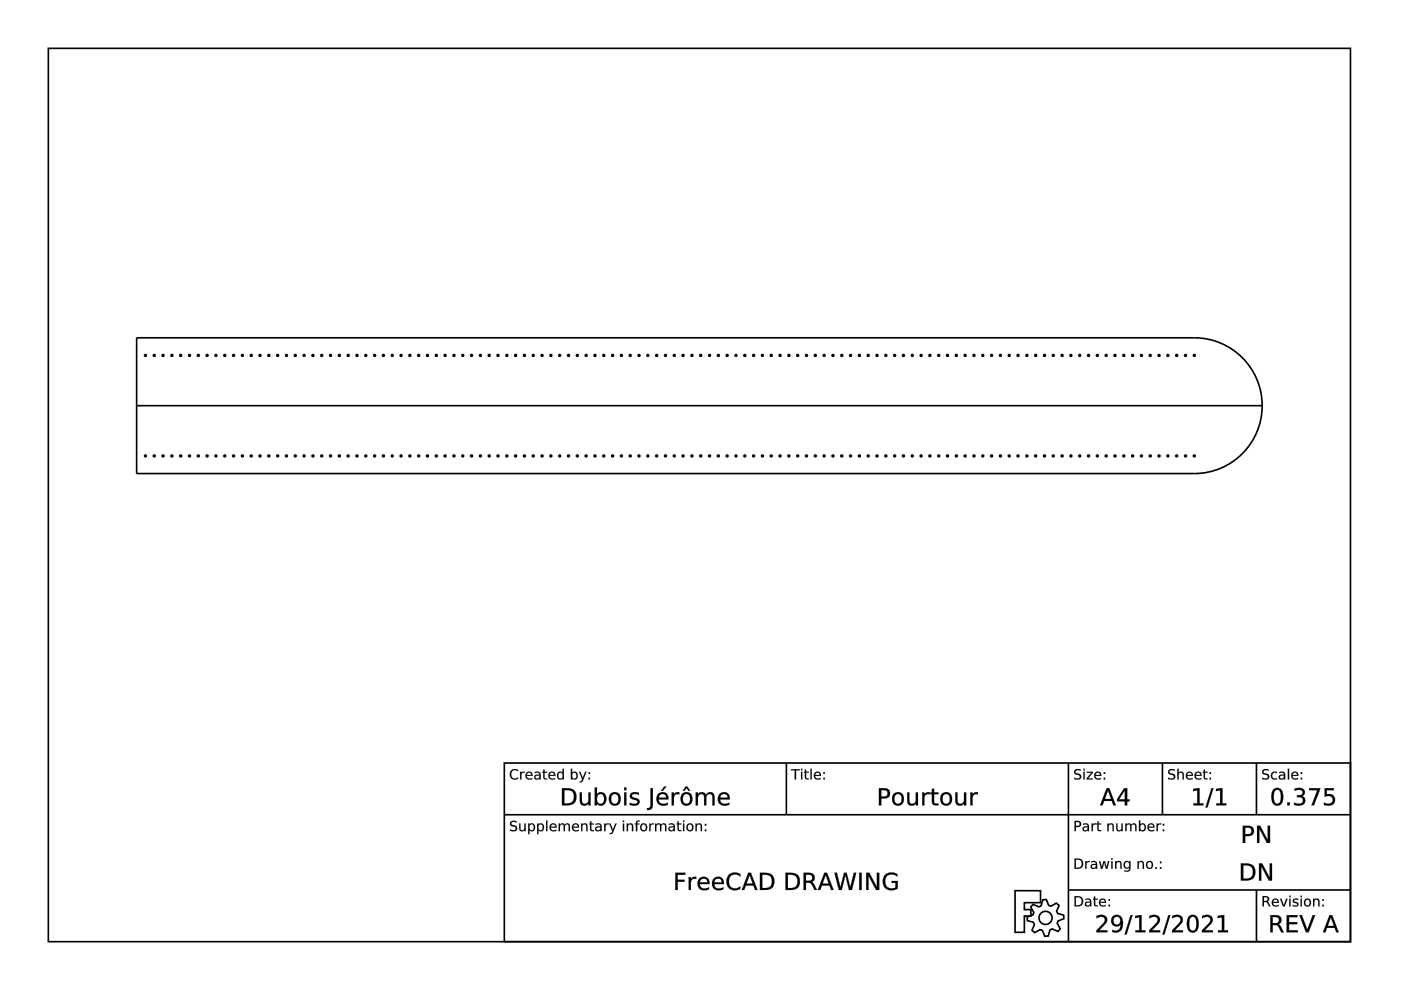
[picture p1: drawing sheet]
<svg xmlns="http://www.w3.org/2000/svg" width="297mm" height="210mm" viewBox="0 0 297 210" stroke-linecap="round" stroke-linejoin="round" font-family="sans-serif">
<g fill="none" stroke="#000" stroke-width=".35">
<path d="M10.2 10.3h276.1v189.4h-276.1zM29 71.6h224.2a14.4 14.4 0 0 1 14.4 14.4 14.4 14.4 0 0 1-14.4 14.4h-224.2zM29 86h238.6M106.9 161.8h179.4v37.9h-179.4zM106.9 172.7h179.4M166.7 161.8v10.9M226.5 161.8v37.9M246.5 161.8v10.9M266.4 161.8v10.9M215.2 188.8l5.4 .1v2.5h-3.4v1.5h1.4v1.3h-1.4v3.5h-2zM219 191.7l1.3 .6 .4-.3 .4-1.2 .7-.1 .5 1.3 .5 .1 1.2-.6 .5 .5-.5 1.2 .2 .5 1.3 .3 .1 .8-1.3 .5-.1 .5 .6 1.1-.5 .6-1.2-.5-.5 .2-.3 1.3h-.8l-.5-1.2-.5-.2-1.1 .6-.6-.5 .5-1.2-.2-.5-1.3-.3v-.8l1.2-.4 .2-.5-.7-1.2zM226.5 188.7h59.8"/>
<path d="M266.4 188.7v11"/>
<circle cx="30.8" cy="75.4" r=".19"/>
<circle cx="32.7" cy="75.4" r=".19"/>
<circle cx="34.6" cy="75.4" r=".19"/>
<circle cx="36.4" cy="75.4" r=".19"/>
<circle cx="38.3" cy="75.4" r=".19"/>
<circle cx="40.2" cy="75.4" r=".19"/>
<circle cx="42" cy="75.4" r=".19"/>
<circle cx="43.9" cy="75.4" r=".19"/>
<circle cx="45.8" cy="75.4" r=".19"/>
<circle cx="47.7" cy="75.4" r=".19"/>
<circle cx="49.5" cy="75.4" r=".19"/>
<circle cx="51.4" cy="75.4" r=".19"/>
<circle cx="53.3" cy="75.4" r=".19"/>
<circle cx="55.1" cy="75.4" r=".19"/>
<circle cx="57" cy="75.4" r=".19"/>
<circle cx="58.9" cy="75.4" r=".19"/>
<circle cx="60.7" cy="75.4" r=".19"/>
<circle cx="62.6" cy="75.4" r=".19"/>
<circle cx="64.5" cy="75.4" r=".19"/>
<circle cx="66.3" cy="75.4" r=".19"/>
<circle cx="68.2" cy="75.4" r=".19"/>
<circle cx="70.1" cy="75.4" r=".19"/>
<circle cx="71.9" cy="75.4" r=".19"/>
<circle cx="73.8" cy="75.4" r=".19"/>
<circle cx="75.7" cy="75.4" r=".19"/>
<circle cx="77.6" cy="75.4" r=".19"/>
<circle cx="79.4" cy="75.4" r=".19"/>
<circle cx="81.3" cy="75.4" r=".19"/>
<circle cx="83.2" cy="75.4" r=".19"/>
<circle cx="85" cy="75.4" r=".19"/>
<circle cx="86.9" cy="75.4" r=".19"/>
<circle cx="88.8" cy="75.4" r=".19"/>
<circle cx="90.6" cy="75.4" r=".19"/>
<circle cx="92.5" cy="75.4" r=".19"/>
<circle cx="94.4" cy="75.4" r=".19"/>
<circle cx="96.2" cy="75.4" r=".19"/>
<circle cx="98.1" cy="75.4" r=".19"/>
<circle cx="100" cy="75.4" r=".19"/>
<circle cx="101.8" cy="75.4" r=".19"/>
<circle cx="103.7" cy="75.4" r=".19"/>
<circle cx="105.6" cy="75.4" r=".19"/>
<circle cx="107.5" cy="75.4" r=".19"/>
<circle cx="109.3" cy="75.4" r=".19"/>
<circle cx="111.2" cy="75.4" r=".19"/>
<circle cx="113.1" cy="75.4" r=".19"/>
<circle cx="114.9" cy="75.4" r=".19"/>
<circle cx="116.8" cy="75.4" r=".19"/>
<circle cx="118.7" cy="75.4" r=".19"/>
<circle cx="120.5" cy="75.4" r=".19"/>
<circle cx="122.4" cy="75.4" r=".19"/>
<circle cx="124.3" cy="75.4" r=".19"/>
<circle cx="126.1" cy="75.4" r=".19"/>
<circle cx="128" cy="75.4" r=".19"/>
<circle cx="129.9" cy="75.4" r=".19"/>
<circle cx="131.7" cy="75.4" r=".19"/>
<circle cx="133.6" cy="75.4" r=".19"/>
<circle cx="135.5" cy="75.4" r=".19"/>
<circle cx="137.4" cy="75.4" r=".19"/>
<circle cx="139.2" cy="75.4" r=".19"/>
<circle cx="141.1" cy="75.4" r=".19"/>
<circle cx="143" cy="75.4" r=".19"/>
<circle cx="144.8" cy="75.4" r=".19"/>
<circle cx="146.7" cy="75.4" r=".19"/>
<circle cx="148.6" cy="75.4" r=".19"/>
<circle cx="150.4" cy="75.4" r=".19"/>
<circle cx="152.3" cy="75.4" r=".19"/>
<circle cx="154.2" cy="75.4" r=".19"/>
<circle cx="156" cy="75.4" r=".19"/>
<circle cx="157.9" cy="75.4" r=".19"/>
<circle cx="159.8" cy="75.4" r=".19"/>
<circle cx="161.6" cy="75.4" r=".19"/>
<circle cx="163.5" cy="75.4" r=".19"/>
<circle cx="165.4" cy="75.4" r=".19"/>
<circle cx="167.3" cy="75.4" r=".19"/>
<circle cx="169.1" cy="75.4" r=".19"/>
<circle cx="171" cy="75.4" r=".19"/>
<circle cx="172.9" cy="75.4" r=".19"/>
<circle cx="174.7" cy="75.4" r=".19"/>
<circle cx="176.6" cy="75.4" r=".19"/>
<circle cx="178.5" cy="75.4" r=".19"/>
<circle cx="180.3" cy="75.4" r=".19"/>
<circle cx="182.2" cy="75.4" r=".19"/>
<circle cx="184.1" cy="75.4" r=".19"/>
<circle cx="185.9" cy="75.4" r=".19"/>
<circle cx="187.8" cy="75.4" r=".19"/>
<circle cx="189.7" cy="75.4" r=".19"/>
<circle cx="191.5" cy="75.4" r=".19"/>
<circle cx="193.4" cy="75.4" r=".19"/>
<circle cx="195.3" cy="75.4" r=".19"/>
<circle cx="197.2" cy="75.4" r=".19"/>
<circle cx="199" cy="75.4" r=".19"/>
<circle cx="200.9" cy="75.4" r=".19"/>
<circle cx="202.8" cy="75.4" r=".19"/>
<circle cx="204.6" cy="75.4" r=".19"/>
<circle cx="206.5" cy="75.4" r=".19"/>
<circle cx="208.4" cy="75.4" r=".19"/>
<circle cx="210.2" cy="75.4" r=".19"/>
<circle cx="212.1" cy="75.4" r=".19"/>
<circle cx="214" cy="75.4" r=".19"/>
<circle cx="215.8" cy="75.4" r=".19"/>
<circle cx="217.7" cy="75.4" r=".19"/>
<circle cx="219.6" cy="75.4" r=".19"/>
<circle cx="221.4" cy="75.4" r=".19"/>
<circle cx="223.3" cy="75.4" r=".19"/>
<circle cx="225.2" cy="75.4" r=".19"/>
<circle cx="227.1" cy="75.4" r=".19"/>
<circle cx="228.9" cy="75.4" r=".19"/>
<circle cx="230.8" cy="75.4" r=".19"/>
<circle cx="232.7" cy="75.4" r=".19"/>
<circle cx="234.5" cy="75.4" r=".19"/>
<circle cx="236.4" cy="75.4" r=".19"/>
<circle cx="238.3" cy="75.4" r=".19"/>
<circle cx="240.1" cy="75.4" r=".19"/>
<circle cx="242" cy="75.4" r=".19"/>
<circle cx="243.9" cy="75.4" r=".19"/>
<circle cx="245.7" cy="75.4" r=".19"/>
<circle cx="247.6" cy="75.4" r=".19"/>
<circle cx="249.5" cy="75.4" r=".19"/>
<circle cx="251.3" cy="75.4" r=".19"/>
<circle cx="253.2" cy="75.4" r=".19"/>
<circle cx="30.8" cy="96.7" r=".19"/>
<circle cx="32.7" cy="96.7" r=".19"/>
<circle cx="34.6" cy="96.7" r=".19"/>
<circle cx="36.4" cy="96.7" r=".19"/>
<circle cx="38.3" cy="96.7" r=".19"/>
<circle cx="40.2" cy="96.7" r=".19"/>
<circle cx="42" cy="96.7" r=".19"/>
<circle cx="43.9" cy="96.7" r=".19"/>
<circle cx="45.8" cy="96.7" r=".19"/>
<circle cx="47.7" cy="96.7" r=".19"/>
<circle cx="49.5" cy="96.7" r=".19"/>
<circle cx="51.4" cy="96.7" r=".19"/>
<circle cx="53.3" cy="96.7" r=".19"/>
<circle cx="55.1" cy="96.7" r=".19"/>
<circle cx="57" cy="96.7" r=".19"/>
<circle cx="58.9" cy="96.7" r=".19"/>
<circle cx="60.7" cy="96.7" r=".19"/>
<circle cx="62.6" cy="96.7" r=".19"/>
<circle cx="64.5" cy="96.7" r=".19"/>
<circle cx="66.3" cy="96.7" r=".19"/>
<circle cx="68.2" cy="96.7" r=".19"/>
<circle cx="70.1" cy="96.7" r=".19"/>
<circle cx="71.9" cy="96.7" r=".19"/>
<circle cx="73.8" cy="96.7" r=".19"/>
<circle cx="75.7" cy="96.7" r=".19"/>
<circle cx="77.6" cy="96.7" r=".19"/>
<circle cx="79.4" cy="96.7" r=".19"/>
<circle cx="81.3" cy="96.7" r=".19"/>
<circle cx="83.2" cy="96.7" r=".19"/>
<circle cx="85" cy="96.7" r=".19"/>
<circle cx="86.9" cy="96.7" r=".19"/>
<circle cx="88.8" cy="96.7" r=".19"/>
<circle cx="90.6" cy="96.7" r=".19"/>
<circle cx="92.5" cy="96.7" r=".19"/>
<circle cx="94.4" cy="96.7" r=".19"/>
<circle cx="96.2" cy="96.7" r=".19"/>
<circle cx="98.1" cy="96.7" r=".19"/>
<circle cx="100" cy="96.7" r=".19"/>
<circle cx="101.8" cy="96.7" r=".19"/>
<circle cx="103.7" cy="96.7" r=".19"/>
<circle cx="105.6" cy="96.7" r=".19"/>
<circle cx="107.5" cy="96.7" r=".19"/>
<circle cx="109.3" cy="96.7" r=".19"/>
<circle cx="111.2" cy="96.7" r=".19"/>
<circle cx="113.1" cy="96.7" r=".19"/>
<circle cx="114.9" cy="96.7" r=".19"/>
<circle cx="116.8" cy="96.7" r=".19"/>
<circle cx="118.7" cy="96.7" r=".19"/>
<circle cx="120.5" cy="96.7" r=".19"/>
<circle cx="122.4" cy="96.7" r=".19"/>
<circle cx="124.3" cy="96.7" r=".19"/>
<circle cx="126.1" cy="96.7" r=".19"/>
<circle cx="128" cy="96.7" r=".19"/>
<circle cx="129.9" cy="96.7" r=".19"/>
<circle cx="131.7" cy="96.7" r=".19"/>
<circle cx="133.6" cy="96.7" r=".19"/>
<circle cx="135.5" cy="96.7" r=".19"/>
<circle cx="137.4" cy="96.7" r=".19"/>
<circle cx="139.2" cy="96.7" r=".19"/>
<circle cx="141.1" cy="96.7" r=".19"/>
<circle cx="143" cy="96.7" r=".19"/>
<circle cx="144.8" cy="96.7" r=".19"/>
<circle cx="146.7" cy="96.7" r=".19"/>
<circle cx="148.6" cy="96.7" r=".19"/>
<circle cx="150.4" cy="96.7" r=".19"/>
<circle cx="152.3" cy="96.7" r=".19"/>
<circle cx="154.2" cy="96.7" r=".19"/>
<circle cx="156" cy="96.7" r=".19"/>
<circle cx="157.9" cy="96.7" r=".19"/>
<circle cx="159.8" cy="96.7" r=".19"/>
<circle cx="161.6" cy="96.7" r=".19"/>
<circle cx="163.5" cy="96.7" r=".19"/>
<circle cx="165.4" cy="96.7" r=".19"/>
<circle cx="167.3" cy="96.7" r=".19"/>
<circle cx="169.1" cy="96.7" r=".19"/>
<circle cx="171" cy="96.7" r=".19"/>
<circle cx="172.9" cy="96.7" r=".19"/>
<circle cx="174.7" cy="96.7" r=".19"/>
<circle cx="176.6" cy="96.7" r=".19"/>
<circle cx="178.5" cy="96.7" r=".19"/>
<circle cx="180.3" cy="96.7" r=".19"/>
<circle cx="182.2" cy="96.7" r=".19"/>
<circle cx="184.1" cy="96.7" r=".19"/>
<circle cx="185.9" cy="96.7" r=".19"/>
<circle cx="187.8" cy="96.7" r=".19"/>
<circle cx="189.7" cy="96.7" r=".19"/>
<circle cx="191.5" cy="96.7" r=".19"/>
<circle cx="193.4" cy="96.7" r=".19"/>
<circle cx="195.3" cy="96.7" r=".19"/>
<circle cx="197.2" cy="96.7" r=".19"/>
<circle cx="199" cy="96.7" r=".19"/>
<circle cx="200.9" cy="96.7" r=".19"/>
<circle cx="202.8" cy="96.7" r=".19"/>
<circle cx="204.6" cy="96.7" r=".19"/>
<circle cx="206.5" cy="96.7" r=".19"/>
<circle cx="208.4" cy="96.7" r=".19"/>
<circle cx="210.2" cy="96.7" r=".19"/>
<circle cx="212.1" cy="96.7" r=".19"/>
<circle cx="214" cy="96.7" r=".19"/>
<circle cx="215.8" cy="96.7" r=".19"/>
<circle cx="217.7" cy="96.7" r=".19"/>
<circle cx="219.6" cy="96.7" r=".19"/>
<circle cx="221.4" cy="96.7" r=".19"/>
<circle cx="223.3" cy="96.7" r=".19"/>
<circle cx="225.2" cy="96.7" r=".19"/>
<circle cx="227.1" cy="96.7" r=".19"/>
<circle cx="228.9" cy="96.7" r=".19"/>
<circle cx="230.8" cy="96.7" r=".19"/>
<circle cx="232.7" cy="96.7" r=".19"/>
<circle cx="234.5" cy="96.7" r=".19"/>
<circle cx="236.4" cy="96.7" r=".19"/>
<circle cx="238.3" cy="96.7" r=".19"/>
<circle cx="240.1" cy="96.7" r=".19"/>
<circle cx="242" cy="96.7" r=".19"/>
<circle cx="243.9" cy="96.7" r=".19"/>
<circle cx="245.7" cy="96.7" r=".19"/>
<circle cx="247.6" cy="96.7" r=".19"/>
<circle cx="249.5" cy="96.7" r=".19"/>
<circle cx="251.3" cy="96.7" r=".19"/>
<circle cx="253.2" cy="96.7" r=".19"/>
<circle cx="221.7" cy="194.6" r="1.39"/>
</g>
<g fill="#000">
<path d="M108.3 174.2l.9-.2 .3 .1v.3a.65 .65 0 0 0-1.1 .3l.1 .1a1.17 1.17 0 0 1 1.2 .8 .99 .99 0 0 1-1.6 .5v-.3a.78 .78 0 0 0 1.2-.1l-.1-.3a1.06 1.06 0 0 1-1.1-.9zM110.1 174.6h.2v1a.42 .42 0 0 0 .5 .4 .42 .42 0 0 0 .4-.5v-.9h.2v1.6h-.2v-.2a.59 .59 0 0 1-.7 .2 .59 .59 0 0 1-.4-.6zM112 174.6h.3v.2a.71 .71 0 0 1 .9-.1 .71 .71 0 0 1 .2 1 .64 .64 0 0 1-.4 .5 .64 .64 0 0 1-.7-.2v.9h-.3zM112.4 175a.58 .58 0 0 0-.1 .7 .58 .58 0 0 0 .7 .2 .58 .58 0 0 0 .1-.8 .58 .58 0 0 0-.7-.1zM113.9 174.6h.3v.2a.71 .71 0 0 1 .9-.1 .71 .71 0 0 1 .2 1 .64 .64 0 0 1-.4 .5 .64 .64 0 0 1-.7-.2v.9h-.3zM114.3 175a.58 .58 0 0 0-.1 .7 .58 .58 0 0 0 .7 .2 .58 .58 0 0 0 .1-.8 .58 .58 0 0 0-.7-.1zM115.8 174h.3v2.2h-.3zM116.7 174.8a.76 .76 0 0 1 .9-.2 .76 .76 0 0 1 .4 .9h-1.2a.7 .7 0 0 0 1.2 .4v.2a.92 .92 0 0 1-1.3-.1 .92 .92 0 0 1 0-1.2zM117 174.9l-.2 .4h1l-.3-.5zM118.5 174.6h.2v.3a.56 .56 0 0 1 .5-.3 .56 .56 0 0 1 .5 .3 .58 .58 0 0 1 .7-.3 .58 .58 0 0 1 .4 .6v1h-.2v-.9a.41 .41 0 0 0-.5-.5 .41 .41 0 0 0-.3 .5v.9h-.3v-.9a.41 .41 0 0 0-.4-.5 .41 .41 0 0 0-.4 .5v.9h-.2zM121.5 174.8a.76 .76 0 0 1 .9-.2 .76 .76 0 0 1 .4 .9h-1.3a.7 .7 0 0 0 1.2 .4v.2a.92 .92 0 0 1-1.2-.1 .92 .92 0 0 1 0-1.2zM121.7 174.9l-.2 .4h1l-.3-.5zM123.2 174.6h.3v.3a.59 .59 0 0 1 .7-.3 .59 .59 0 0 1 .4 .6v1h-.3v-.9a.42 .42 0 0 0-.4-.5 .42 .42 0 0 0-.4 .5v.9h-.3zM125.1 174.1h.3v.5h.5v.2h-.5v1.1l.5 .1v.2h-.6l-.1-.2-.1-1.2h-.2v-.2h.2zM126.6 175.5l-.1 .1a.44 .44 0 0 0 .5 .5 .44 .44 0 0 0 .3-.7zM126.3 174.7a.79 .79 0 0 1 1.3 .6v.9h-.3v-.2a.58 .58 0 0 1-.7 .3 .58 .58 0 0 1-.4-.7 .58 .58 0 0 1 .7-.4h.4a.57 .57 0 0 0-.4-.5 .57 .57 0 0 0-.6 .2zM128.1 174.6h.3v.3l.2-.3h.5v.2a.48 .48 0 0 0-.5 .1 .48 .48 0 0 0-.2 .5v.8h-.3zM129.1 174.6h.3l.5 1.3 .6-1.3h.2l-.8 2-.2 .2-.4 .1v-.3h.3l.2-.4zM132.1 174.6h.2v1.6h-.2zM132.1 174h.2v.3h-.2zM132.9 174.6h.3v.3a.59 .59 0 0 1 .7-.3 .59 .59 0 0 1 .4 .6v1h-.3v-.9a.42 .42 0 0 0-.5-.5 .42 .42 0 0 0-.3 .5v.9h-.3zM135 174.1l.6-.1v.2l-.5 .1v.3h.4v.2h-.4v1.4h-.3v-1.4h-.2v-.2h.2zM136.1 175a.58 .58 0 0 0-.1 .7 .58 .58 0 0 0 .8 .2 .58 .58 0 0 0 .1-.8 .58 .58 0 0 0-.8-.1zM135.6 175.4a.85 .85 0 0 1 1.7 0 .85 .85 0 0 1-1.7 0zM137.7 174.6h.2v.3l.2-.3h.5v.2a.48 .48 0 0 0-.5 .1 .48 .48 0 0 0-.2 .5v.8h-.2zM138.9 174.6h.3v.3a.56 .56 0 0 1 .5-.3 .56 .56 0 0 1 .5 .3 .58 .58 0 0 1 .7-.3 .58 .58 0 0 1 .4 .6v1h-.3v-.9a.41 .41 0 0 0-.4-.5 .41 .41 0 0 0-.4 .5v.9h-.3v-.9a.41 .41 0 0 0-.4-.5 .41 .41 0 0 0-.3 .5v.9h-.3zM142.1 175.5l-.1 .1a.44 .44 0 0 0 .5 .5 .44 .44 0 0 0 .3-.7zM141.8 174.7a.79 .79 0 0 1 1.3 .6v.9h-.3v-.2a.58 .58 0 0 1-.7 .3 .58 .58 0 0 1-.4-.7 .58 .58 0 0 1 .7-.4h.4a.57 .57 0 0 0-.4-.5 .57 .57 0 0 0-.6 .2zM143.6 174.1h.3v.5h.6v.2h-.6v1.1l.6 .1v.2h-.6l-.2-.2-.1-1.2h-.2v-.2h.2zM144.8 174.6h.3v1.6h-.3zM144.8 174h.3v.3h-.3zM145.9 175a.58 .58 0 0 0 0 .7 .58 .58 0 0 0 .7 .2 .58 .58 0 0 0 .1-.8 .58 .58 0 0 0-.8-.1zM145.5 175.4a.82 .82 0 0 1 1.6 0 .82 .82 0 0 1-1.6 0zM147.5 174.6h.2v.3a.59 .59 0 0 1 .8-.3 .59 .59 0 0 1 .3 .6v1h-.2v-.9a.42 .42 0 0 0-.5-.5 .42 .42 0 0 0-.4 .5v.9h-.2zM149.4 175.9h.3v.3h-.3zM149.4 174.7h.3v.4h-.3z"/>
<path d="M108.3 174.2l.4-.2a.55 .55 0 0 1 .8 .4 .65 .65 0 0 0-1 .3l.5 .3a.69 .69 0 0 1 .6 .9 .69 .69 0 0 1-.9 .4l-.6-.2v-.3a.82 .82 0 0 0 1.2-.1l-.1-.3-.3-.1a.65 .65 0 0 1-.7-.4 .65 .65 0 0 1 .1-.7zM108.3 174.2a.58 .58 0 0 0-.1 .7 .58 .58 0 0 0 .5 .3 .46 .46 0 0 1 .7 .5 .46 .46 0 0 1-.8 .3l-.5-.2v.3a.92 .92 0 0 0 1.5-.6l-.2-.4-.9-.3a.46 .46 0 0 1 .1-.5 .46 .46 0 0 1 .6 0l.3 .1v-.3l-.6-.1zM110.1 174.6h.3v1a.41 .41 0 0 0 .4 .4 .41 .41 0 0 0 .4-.5v-.9h.3v1.6h-.3v-.2a.6 .6 0 0 1-.7 .3 .6 .6 0 0 1-.4-.7zM110.1 174.6v1a.58 .58 0 0 0 .4 .6 .58 .58 0 0 0 .7-.3v.3h.2v-1.6h-.2v.9a.44 .44 0 0 1-.4 .6 .44 .44 0 0 1-.5-.5v-1zM112 174.6h.3v.2a.62 .62 0 0 1 .6-.3 .62 .62 0 0 1 .5 .5 .79 .79 0 0 1-.1 1 .79 .79 0 0 1-1 .1l-.1-.1 .1 .9h-.3zM112 174.6v2.3h.3l-.1-1a.7 .7 0 0 0 1 .2 .7 .7 0 0 0 .2-.9 .62 .62 0 0 0-.5-.6 .62 .62 0 0 0-.7 .3l.1-.3zM112.4 175a.56 .56 0 0 0-.1 .7 .56 .56 0 0 0 .7 .2 .56 .56 0 0 0 .1-.8 .56 .56 0 0 0-.7-.1zM112.4 174.9a.6 .6 0 0 1 .8 .3 .6 .6 0 0 1-.3 .8 .64 .64 0 0 1-.7-.3 .64 .64 0 0 1 .2-.8zM113.9 174.6h.3v.2a.62 .62 0 0 1 .6-.3 .62 .62 0 0 1 .5 .5 .79 .79 0 0 1-.1 1 .79 .79 0 0 1-1 .1l-.1-.1 .1 .9h-.3zM113.9 174.6v2.3h.3l-.1-1a.7 .7 0 0 0 1 .2 .7 .7 0 0 0 .2-.9 .62 .62 0 0 0-.5-.6 .62 .62 0 0 0-.7 .3l.1-.3zM114.3 175a.56 .56 0 0 0-.1 .7 .56 .56 0 0 0 .7 .2 .56 .56 0 0 0 .1-.8 .56 .56 0 0 0-.7-.1zM114.3 174.9a.6 .6 0 0 1 .8 .3 .6 .6 0 0 1-.3 .8 .64 .64 0 0 1-.7-.3 .64 .64 0 0 1 .2-.8zM115.8 173.9h.3v2.3h-.3zM115.8 174v2.2h.3v-2.2zM116.7 174.8a.76 .76 0 0 1 1-.2 .76 .76 0 0 1 .3 .9h-1.2a.69 .69 0 0 0 .5 .5 .69 .69 0 0 0 .7-.1 .54 .54 0 0 1-.9 .4 .91 .91 0 0 1-.4-1.5zM116.7 174.8a.91 .91 0 0 0 0 1.2 .91 .91 0 0 0 1.3 .1v-.2a.71 .71 0 0 1-.8 .2 .71 .71 0 0 1-.4-.6h1.2a.74 .74 0 0 0-.4-.9 .74 .74 0 0 0-.9 .2zM117 174.9l-.2 .4h1l-.3-.5zM116.9 174.9a.47 .47 0 0 1 .6-.1 .47 .47 0 0 1 .3 .5h-1zM118.4 174.6h.3v.3a.56 .56 0 0 1 .6-.4 .56 .56 0 0 1 .4 .4 .59 .59 0 0 1 .7-.3 .59 .59 0 0 1 .5 .6v1h-.3v-.9a.39 .39 0 0 0-.5-.5 .39 .39 0 0 0-.3 .5v.9h-.3v-.9a.39 .39 0 0 0-.4-.5 .39 .39 0 0 0-.4 .5v.9h-.3zM118.5 174.6v1.6h.2v-.9a.42 .42 0 0 1 .4-.5 .42 .42 0 0 1 .4 .5v.9h.3v-.9a.42 .42 0 0 1 .3-.5 .42 .42 0 0 1 .5 .5v.9h.2v-1a.57 .57 0 0 0-.4-.6 .57 .57 0 0 0-.7 .3 .55 .55 0 0 0-.5-.3 .55 .55 0 0 0-.5 .3v-.3zM121.5 174.8a.76 .76 0 0 1 .9-.2 .76 .76 0 0 1 .4 .9h-1.2a.69 .69 0 0 0 .4 .5 .69 .69 0 0 0 .7-.1 .54 .54 0 0 1-.8 .4 .91 .91 0 0 1-.4-1.5zM121.5 174.8a.91 .91 0 0 0 0 1.2 .91 .91 0 0 0 1.2 .1v-.2a.71 .71 0 0 1-.7 .2 .71 .71 0 0 1-.5-.6h1.3a.74 .74 0 0 0-.4-.9 .74 .74 0 0 0-.9 .2zM121.7 174.9l-.2 .4h1l-.3-.5zM121.7 174.9a.47 .47 0 0 1 .5-.1 .47 .47 0 0 1 .3 .5h-1zM123.2 174.6h.3v.3a.6 .6 0 0 1 .7-.3 .6 .6 0 0 1 .4 .6v1h-.3v-.9a.41 .41 0 0 0-.4-.5 .41 .41 0 0 0-.4 .5v.9h-.3zM123.2 174.6v1.6h.3v-.9a.44 .44 0 0 1 .4-.5 .44 .44 0 0 1 .4 .5v.9h.3v-1a.58 .58 0 0 0-.4-.6 .58 .58 0 0 0-.7 .3v-.3zM125.1 174.1h.3v.5h.5v.2h-.5v1.1l.5 .1v.2a.61 .61 0 0 1-.8-.5v-.9h-.2v-.2h.2zM125.1 174.1v.5h-.2v.2h.2l.1 1.2 .7 .2v-.2h-.5v-.3v-.9h.5v-.2h-.5v-.5zM126.6 175.5l-.1 .1a.42 .42 0 0 0 .5 .4 .42 .42 0 0 0 .3-.6zM126.6 175.5l.7-.1a.46 .46 0 0 1-.3 .6 .46 .46 0 0 1-.6-.3zM126.3 174.7a.81 .81 0 0 1 1.3 .6v.9h-.3v-.2a.59 .59 0 0 1-.8 .3 .59 .59 0 0 1-.3-.7 .59 .59 0 0 1 .7-.4h.4a.58 .58 0 0 0-.4-.4 .58 .58 0 0 0-.6 .1zM126.3 174.7v.2a.61 .61 0 0 1 1 .3 .73 .73 0 0 0-.8 .1 .73 .73 0 0 0-.3 .7 .62 .62 0 0 0 1.1-.1v.3h.2a1.81 1.81 0 0 0-.1-1.4l-.5-.2zM128.1 174.6h.3v.3l.2-.3h.5v.3a.47 .47 0 0 0-.5 0 .47 .47 0 0 0-.2 .5v.8h-.3zM128.1 174.6v1.6h.3v-.8a.47 .47 0 0 1 .1-.5 .47 .47 0 0 1 .6-.1v-.2h-.5l-.2 .3v-.3zM129.1 174.6h.3l.5 1.3 .5-1.3h.4l-.8 1.8a.55 .55 0 0 1-.7 .5v-.3h.3l.2-.4zM129.1 174.6l.7 1.6-.2 .4h-.3v.3l.4-.1 .2-.2 .8-2h-.2l-.6 1.3-.5-1.3zM132 174.6h.3v1.6h-.3zM132.1 174.6v1.6h.2v-1.6zM132 173.9h.3v.4h-.3zM132.1 174v.3h.2v-.3zM132.9 174.6h.3v.3a.6 .6 0 0 1 .7-.3 .6 .6 0 0 1 .4 .6v1h-.3v-.9a.41 .41 0 0 0-.5-.5 .41 .41 0 0 0-.3 .5v.9h-.3zM132.9 174.6v1.6h.3l-.1-.9a.44 .44 0 0 1 .4-.5 .44 .44 0 0 1 .5 .5v.9h.3l-.1-1a.58 .58 0 0 0-.4-.6 .58 .58 0 0 0-.7 .3l.1-.3zM134.9 174.1l.7-.2v.3l-.5 .1v.3h.5v.2h-.5v1.4h-.3v-1.4h-.2v-.2h.2zM135 174.1l-.2 .5h-.2v.2h.2v1.4h.3v-1.4h.4v-.2h-.4v-.3l.5-.1v-.2zM136.1 175a.56 .56 0 0 0 0 .7 .56 .56 0 0 0 .7 .2 .56 .56 0 0 0 .1-.8 .56 .56 0 0 0-.8-.1zM136.1 174.9a.6 .6 0 0 1 .9 .3 .6 .6 0 0 1-.3 .8 .63 .63 0 0 1-.7-.3 .63 .63 0 0 1 .1-.8zM135.6 175.4a.85 .85 0 0 1 1.7 0 .85 .85 0 0 1-1.7 0zM135.7 175.4a.81 .81 0 0 0 1.6 0 .81 .81 0 0 0-1.6 0zM137.6 174.6h.3v.3l.2-.3h.5v.3a.47 .47 0 0 0-.5 0 .47 .47 0 0 0-.2 .5v.8h-.3zM137.7 174.6v1.6h.2v-.8a.47 .47 0 0 1 .2-.5 .47 .47 0 0 1 .5-.1v-.2h-.4l-.3 .3v-.3zM138.9 174.6h.3v.3a.56 .56 0 0 1 .5-.4 .56 .56 0 0 1 .5 .4 .59 .59 0 0 1 .7-.3 .59 .59 0 0 1 .4 .6v1h-.3v-.9a.39 .39 0 0 0-.4-.5 .39 .39 0 0 0-.4 .5v.9h-.3v-.9a.39 .39 0 0 0-.4-.5 .39 .39 0 0 0-.3 .5v.9h-.3zM138.9 174.6v1.6h.3l-.1-.9a.42 .42 0 0 1 .4-.5 .42 .42 0 0 1 .5 .5l-.1 .9h.3v-.9a.42 .42 0 0 1 .4-.5 .42 .42 0 0 1 .4 .5v.9h.3v-1a.57 .57 0 0 0-.4-.6 .57 .57 0 0 0-.7 .3 .55 .55 0 0 0-.5-.3 .55 .55 0 0 0-.6 .3l.1-.3zM142.1 175.5l-.1 .1a.42 .42 0 0 0 .5 .4 .42 .42 0 0 0 .3-.6zM142.1 175.5l.7-.1a.46 .46 0 0 1-.2 .6 .46 .46 0 0 1-.6-.3zM141.8 174.7a.81 .81 0 0 1 1.3 .6v.9h-.3v-.2a.59 .59 0 0 1-.7 .3 .59 .59 0 0 1-.4-.7 .59 .59 0 0 1 .7-.4h.4a.58 .58 0 0 0-.4-.4 .58 .58 0 0 0-.6 .1zM141.8 174.7v.2a.61 .61 0 0 1 1 .3 .73 .73 0 0 0-.7 .1 .73 .73 0 0 0-.3 .7 .62 .62 0 0 0 1-.1v.3h.3a1.81 1.81 0 0 0-.2-1.4l-.5-.2zM143.6 174.1h.3v.5h.6v.2h-.6v1.1l.6 .1v.2a.61 .61 0 0 1-.9-.5v-.9h-.2v-.2h.2zM143.6 174.1l.1 .5h-.3v.2h.3v1.2l.8 .2v-.2h-.5l-.1-.3v-.9h.6v-.2h-.6v-.5zM144.8 174.6h.3v1.6h-.3zM144.8 174.6v1.6h.3v-1.6zM144.8 173.9h.3v.4h-.3zM144.8 174v.3h.3v-.3zM145.9 175a.56 .56 0 0 0 0 .7 .56 .56 0 0 0 .7 .2 .56 .56 0 0 0 .1-.8 .56 .56 0 0 0-.8-.1zM145.9 174.9a.6 .6 0 0 1 .9 .3 .6 .6 0 0 1-.3 .8 .63 .63 0 0 1-.7-.3 .63 .63 0 0 1 .1-.8zM145.4 175.4a.85 .85 0 0 1 1.7 0 .85 .85 0 0 1-1.7 0zM145.5 175.4a.81 .81 0 0 0 1.6 0 .81 .81 0 0 0-1.6 0zM147.4 174.6h.3v.3a.6 .6 0 0 1 .8-.3 .6 .6 0 0 1 .3 .6v1h-.2v-.9a.41 .41 0 0 0-.5-.5 .41 .41 0 0 0-.4 .5v.9h-.3zM147.5 174.6v1.6h.2v-.9a.44 .44 0 0 1 .4-.5 .44 .44 0 0 1 .5 .5v.9h.2v-1a.58 .58 0 0 0-.4-.6 .58 .58 0 0 0-.7 .3v-.3zM149.4 175.8h.4v.4h-.4zM149.4 175.9v.3h.3v-.3zM149.4 174.7h.4v.4h-.4zM149.4 174.7v.4h.3v-.4z"/>
<path d="M108.4 163.4l.4-.3h.5l.5 .2v.3a.85 .85 0 0 0-1.2 0 .85 .85 0 0 0 0 1.2 .85 .85 0 0 0 1.2 0v.3a1.15 1.15 0 0 1-1.5-.2 1.15 1.15 0 0 1 .1-1.5zM110.3 163.6h.3v.3l.2-.2 .4-.1v.3a.48 .48 0 0 0-.5 0 .48 .48 0 0 0-.1 .5v.9h-.3zM111.6 163.8a.76 .76 0 0 1 .9-.1 .76 .76 0 0 1 .4 .8h-1.2a.7 .7 0 0 0 1.2 .4v.3a.92 .92 0 0 1-1.3-.1 .92 .92 0 0 1 0-1.3zM111.8 163.9l-.1 .4h1l-.3-.4zM113.7 164.5l-.1 .1a.44 .44 0 0 0 .5 .5 .44 .44 0 0 0 .3-.7zM113.4 163.7a.79 .79 0 0 1 1.2 .6v1h-.2v-.3a.58 .58 0 0 1-.8 .3 .58 .58 0 0 1-.3-.7 .58 .58 0 0 1 .7-.4h.4a.57 .57 0 0 0-.4-.4 .57 .57 0 0 0-.6 .2zM115.2 163.2h.3v.4h.5v.2h-.5v1.1l.5 .1v.3l-.6-.1-.2-.1v-1.3h-.2v-.2h.2zM116.5 163.8a.76 .76 0 0 1 .9-.1 .76 .76 0 0 1 .4 .8h-1.3a.7 .7 0 0 0 1.2 .4v.3a.92 .92 0 0 1-1.2-.1 .92 .92 0 0 1 0-1.3zM116.7 163.9l-.2 .4h1l-.3-.4zM118.3 163.8l.5-.2 .5 .3v-.9h.2v2.3h-.2v-.3a.71 .71 0 0 1-1 .2 .71 .71 0 0 1-.2-1zM118.5 164a.58 .58 0 0 0-.1 .8 .58 .58 0 0 0 .8 .1 .58 .58 0 0 0 0-.8 .58 .58 0 0 0-.7-.1zM121.4 164a.58 .58 0 0 0-.1 .8 .58 .58 0 0 0 .8 .1 .58 .58 0 0 0 .1-.8 .58 .58 0 0 0-.8-.1zM121 163h.3v.9a.71 .71 0 0 1 1-.2 .71 .71 0 0 1 .2 1 .64 .64 0 0 1-.5 .6 .64 .64 0 0 1-.7-.3v.3h-.3zM122.8 163.6h.2l.6 1.3 .5-1.3h.2l-.7 2-.3 .3h-.4v-.2l.3-.1 .2-.4zM124.8 164.9h.3v.4h-.3zM124.8 163.7h.3v.4h-.3z"/>
<path d="M108.4 163.3a1.2 1.2 0 0 1 1.5 0v.3a.84 .84 0 0 0-1.2 0 .84 .84 0 0 0 0 1.2 .84 .84 0 0 0 1.2 0 .64 .64 0 0 1-1.1 .5 1.22 1.22 0 0 1-.4-2zM108.4 163.4a1.13 1.13 0 0 0-.1 1.5 1.13 1.13 0 0 0 1.5 .2v-.3a.86 .86 0 0 1-1.2 0 .86 .86 0 0 1 0-1.2 .86 .86 0 0 1 1.2 0v-.3a1.24 1.24 0 0 0-1.4 .1zM110.3 163.6h.3v.3l.2-.2 .5-.1-.1 .3a.47 .47 0 0 0-.5 0 .47 .47 0 0 0-.1 .5v.9h-.3zM110.3 163.6v1.7h.3l-.1-.9a.47 .47 0 0 1 .2-.5 .47 .47 0 0 1 .5 0v-.3l-.4 .1-.3 .2 .1-.3zM111.6 163.8a.76 .76 0 0 1 .9-.2 .76 .76 0 0 1 .4 .9h-1.2a.69 .69 0 0 0 .5 .6 .69 .69 0 0 0 .7-.2 .54 .54 0 0 1-.9 .4 .91 .91 0 0 1-.4-1.5zM111.6 163.8a.91 .91 0 0 0 0 1.3 .91 .91 0 0 0 1.3 .1v-.3a.71 .71 0 0 1-.8 .2 .71 .71 0 0 1-.4-.6h1.2a.74 .74 0 0 0-.4-.8 .74 .74 0 0 0-.9 .1zM111.9 164l-.2 .3h1l-.3-.4zM111.8 163.9a.47 .47 0 0 1 .6-.1 .47 .47 0 0 1 .3 .5h-1zM113.7 164.5l-.1 .1a.42 .42 0 0 0 .5 .5 .42 .42 0 0 0 .3-.7zM113.6 164.5l.8-.1a.46 .46 0 0 1-.3 .6 .46 .46 0 0 1-.6-.2zM113.4 163.7a.81 .81 0 0 1 1.3 .6v1h-.3v-.3a.59 .59 0 0 1-.8 .3 .59 .59 0 0 1-.3-.7 .59 .59 0 0 1 .7-.4h.4a.58 .58 0 0 0-.5-.4 .58 .58 0 0 0-.5 .2zM113.4 163.7v.3a.61 .61 0 0 1 1 .2 .73 .73 0 0 0-.8 .1 .73 .73 0 0 0-.3 .7 .62 .62 0 0 0 1.1 0v.3h.2a1.81 1.81 0 0 0-.1-1.5l-.6-.2zM115.2 163.2h.3v.4h.5v.3h-.5v1l.5 .1v.3a.61 .61 0 0 1-.8-.6v-.9l-.2 .1v-.3h.2zM115.2 163.2v.4h-.2v.2h.2l.1 1.2 .7 .3v-.3h-.5l-.1-.3v-.9h.6v-.2h-.6l.1-.4zM116.5 163.8a.76 .76 0 0 1 .9-.2 .76 .76 0 0 1 .4 .9h-1.3a.69 .69 0 0 0 .5 .6 .69 .69 0 0 0 .7-.2 .54 .54 0 0 1-.9 .4 .91 .91 0 0 1-.3-1.5zM116.5 163.8a.91 .91 0 0 0 0 1.3 .91 .91 0 0 0 1.2 .1v-.3a.71 .71 0 0 1-.7 .2 .71 .71 0 0 1-.5-.6h1.2a.74 .74 0 0 0-.3-.8 .74 .74 0 0 0-.9 .1zM116.7 164l-.2 .3h1l-.3-.4zM116.7 163.9a.47 .47 0 0 1 .5-.1 .47 .47 0 0 1 .3 .5h-1zM118.3 163.8a.61 .61 0 0 1 1 .1v-.9h.3v2.3h-.3v-.3a.62 .62 0 0 1-.6 .3 .62 .62 0 0 1-.5-.4l-.1-.7zM118.3 163.8a.82 .82 0 0 0-.2 1 .82 .82 0 0 0 1 .4l.2-.2v.3h.2v-2.3h-.2v.9a.6 .6 0 0 0-1-.1zM118.5 164a.56 .56 0 0 0-.1 .7 .56 .56 0 0 0 .7 .2 .56 .56 0 0 0 .1-.7 .56 .56 0 0 0-.7-.2zM118.5 164a.6 .6 0 0 1 .8 .2 .6 .6 0 0 1-.3 .9 .64 .64 0 0 1-.6-.4 .64 .64 0 0 1 .1-.7zM121.4 164a.56 .56 0 0 0 0 .7 .56 .56 0 0 0 .7 .2 .56 .56 0 0 0 .1-.7 .56 .56 0 0 0-.8-.2zM121.4 164a.6 .6 0 0 1 .9 .2 .6 .6 0 0 1-.3 .9 .64 .64 0 0 1-.7-.4 .64 .64 0 0 1 .1-.7zM121 163h.3v.9a.62 .62 0 0 1 .6-.3 .62 .62 0 0 1 .5 .4 .79 .79 0 0 1 0 1 .79 .79 0 0 1-1 .2l-.1-.2v.3h-.3zM121 163v2.3h.3v-.3a.7 .7 0 0 0 1 .2 .7 .7 0 0 0 .2-1 .62 .62 0 0 0-.5-.6 .62 .62 0 0 0-.7 .3v-.9zM122.7 163.6h.4l.5 1.3 .5-1.3h.3l-.8 1.8a.55 .55 0 0 1-.7 .5v-.3h.3l.2-.4zM122.8 163.6l.6 1.6-.2 .4-.3 .1v.2h.4l.2-.2 .8-2.1h-.2l-.5 1.4-.6-1.4zM124.8 164.9h.3v.4h-.3zM124.8 164.9v.4h.3v-.4zM124.8 163.7h.3v.4h-.3zM124.8 163.7v.4h.3v-.4z"/>
<path d="M119.6 167.5v2.8h.6a1.41 1.41 0 0 0 1.5-1.4 1.41 1.41 0 0 0-1.5-1.4zM119.2 167.1h1a1.83 1.83 0 0 1 2 1.8 1.83 1.83 0 0 1-2 1.8h-1zM122.9 168h.5v1.7a.71 .71 0 0 0 .7 .7 .71 .71 0 0 0 .7-.8v-1.6h.4v2.7h-.4v-.4a.99 .99 0 0 1-1.2 .5 .99 .99 0 0 1-.7-1.1zM126.9 168.5a1.18 1.18 0 0 0 .4 1.9 1.11 1.11 0 0 0 .8-1 1.11 1.11 0 0 0-.8-1.1zM126.1 167h.5v1.4a1.12 1.12 0 0 1 1.4-.3 1.12 1.12 0 0 1 .6 1.3 1.12 1.12 0 0 1-.6 1.3 1.12 1.12 0 0 1-1.4-.4v.4h-.5zM129.8 168.6a1.05 1.05 0 0 0-.2 1.2 1.05 1.05 0 0 0 1 .6 1.15 1.15 0 0 0 .5-1.1 1.15 1.15 0 0 0-.8-1zM129.4 168.3a1.34 1.34 0 0 1 1.8 0 1.34 1.34 0 0 1 .3 1.7 1.28 1.28 0 0 1-1.6 .7 1.28 1.28 0 0 1-.8-1.6zM132.3 168h.5v2.7h-.5zM132.3 167h.5v.5h-.5zM133.8 168.2a2.05 2.05 0 0 1 1.7-.1v.4a1.06 1.06 0 0 0-1.5 .2 1.58 1.58 0 0 0 1.2 .7 .83 .83 0 0 1 .3 1 .83 .83 0 0 1-1 .4l-1-.1v-.5l.4 .1a.99 .99 0 0 0 1.2-.3 1.55 1.55 0 0 0-1.2-.6l-.4-.6zM137.9 167.1h.5v3.4a1.03 1.03 0 0 1-1.2 1.2v-.4h.5l.2-.5zM139.5 168.4a1.26 1.26 0 0 1 1.6-.3 1.26 1.26 0 0 1 .6 1.4h-2.1a1.21 1.21 0 0 0 2 .7v.4a1.54 1.54 0 0 1-2-.2 1.54 1.54 0 0 1-.1-2zM139.9 168.5l-.2 .6h1.6a.78 .78 0 0 0-.5-.7 .78 .78 0 0 0-.9 .1zM140.8 166.8h.5l-.8 .9h-.4zM142.4 168h.5v.4a1.07 1.07 0 0 1 1.1-.4v.4a.8 .8 0 0 0-.8 .1 .8 .8 0 0 0-.3 .8v1.4h-.5zM145 168.6a1.05 1.05 0 0 0-.2 1.2 1.05 1.05 0 0 0 1 .6 1.15 1.15 0 0 0 .5-1.1 1.15 1.15 0 0 0-.8-1zM144.6 168.3a1.34 1.34 0 0 1 1.8 0 1.34 1.34 0 0 1 .3 1.7 1.28 1.28 0 0 1-1.6 .7 1.28 1.28 0 0 1-.8-1.6zM145.4 166.8h.3l.6 .9h-.3l-.5-.6-.4 .6h-.3zM147.5 168h.5v.4a.93 .93 0 0 1 .8-.4 .93 .93 0 0 1 .9 .5 .97 .97 0 0 1 1.1-.5 .97 .97 0 0 1 .7 1.1v1.6h-.5v-1.6a.68 .68 0 0 0-.7-.8 .68 .68 0 0 0-.6 .9v1.5h-.4v-1.6a.68 .68 0 0 0-.7-.8 .68 .68 0 0 0-.6 .9v1.5h-.5zM152.6 168.4a1.26 1.26 0 0 1 1.5-.3 1.26 1.26 0 0 1 .6 1.4h-2a1.21 1.21 0 0 0 1.9 .7v.4a1.54 1.54 0 0 1-2-.2 1.54 1.54 0 0 1 0-2zM152.9 168.5l-.2 .6h1.6a.78 .78 0 0 0-.5-.7 .78 .78 0 0 0-.9 .1z"/>
<path d="M119.6 167.5v2.8h.6a1.39 1.39 0 0 0 1.5-1.4 1.39 1.39 0 0 0-1.5-1.4zM119.6 167.5a1.58 1.58 0 0 1 2.1 1.1 1.35 1.35 0 0 1-1.5 1.8h-.6zM119.1 167.1h1.1a1.85 1.85 0 0 1 2 1.8 1.85 1.85 0 0 1-2 1.9h-1.1zM119.2 167.1v3.6h1a1.8 1.8 0 0 0 2-1.8 1.8 1.8 0 0 0-2-1.8zM122.9 168h.5v1.7a.68 .68 0 0 0 .7 .7 .68 .68 0 0 0 .6-.8v-1.6h.5v2.8h-.5l.1-.5a1 1 0 0 1-1.2 .5 1 1 0 0 1-.7-1.1zM122.9 168l.1 1.7a.97 .97 0 0 0 .6 1.1 .97 .97 0 0 0 1.2-.6v.5h.4v-2.7h-.4v1.6a.73 .73 0 0 1-.7 .9 .73 .73 0 0 1-.8-.8l.1-1.7zM126.9 168.5a1.15 1.15 0 0 0 .4 1.9 1.09 1.09 0 0 0 .8-1 1.09 1.09 0 0 0-.8-1zM126.9 168.4a.82 .82 0 0 1 .9 .1 .82 .82 0 0 1 .3 .9 .83 .83 0 0 1-.8 1.1 .83 .83 0 0 1-.8-1.1l.1-.6zM126.1 166.9h.5v1.5a1.02 1.02 0 0 1 .9-.5 1.02 1.02 0 0 1 .9 .7 1.39 1.39 0 0 1 0 1.6 1.39 1.39 0 0 1-1.5 .5l-.3-.4v.5h-.5zM126.1 167v3.7h.5l-.1-.5a1.09 1.09 0 0 0 1.4 .5 1.09 1.09 0 0 0 .6-1.3 1.09 1.09 0 0 0-.6-1.3 1.09 1.09 0 0 0-1.4 .4l.1-1.5zM129.9 168.5a1.13 1.13 0 0 0 .4 1.9 1.08 1.08 0 0 0 .8-1 1.08 1.08 0 0 0-.8-1zM129.8 168.6a.81 .81 0 0 1 1-.2 .81 .81 0 0 1 .3 1 .84 .84 0 0 1-.8 1.1 .84 .84 0 0 1-.8-1.1zM129.4 168.3a1.37 1.37 0 0 1 1.8-.1 1.37 1.37 0 0 1 .3 1.8 1.31 1.31 0 0 1-1.6 .8 1.31 1.31 0 0 1-.8-1.7zM129.4 168.4a1.41 1.41 0 0 0-.2 1.7 1.41 1.41 0 0 0 1.7 .6 1.4 1.4 0 0 0 .6-1.9 1.4 1.4 0 0 0-1.9-.6zM132.3 168h.5v2.8h-.5zM132.3 168v2.7h.5v-2.7zM132.3 166.9h.5v.7h-.5zM132.3 167v.5h.5v-.5zM133.8 168.1a1.98 1.98 0 0 1 1.7 0v.4a1.05 1.05 0 0 0-1.5 .2l.1 .3 .6 .2a.86 .86 0 0 1 .9 1 .86 .86 0 0 1-1.1 .6l-1-.1v-.6l.4 .2a.97 .97 0 0 0 1.2-.3l-.1-.2-.7-.3a.77 .77 0 0 1-.7-.5 .77 .77 0 0 1 .2-.9zM133.8 168.2a.79 .79 0 0 0-.1 .9 .79 .79 0 0 0 .8 .4v.1a.49 .49 0 0 1 .7 .4 .49 .49 0 0 1-.7 .5l-1-.3v.5h.2a1.59 1.59 0 0 0 1.9-.5 .91 .91 0 0 0-1-1 .47 .47 0 0 1-.6-.5 .47 .47 0 0 1 .6-.4l.9 .2v-.4a2.03 2.03 0 0 0-1.7 .1zM137.9 167.1h.5v3.4a1.03 1.03 0 0 1-1.2 1.2v-.4a.61 .61 0 0 0 .6-.2 .61 .61 0 0 0 .1-.6zM137.9 167.1v3.4a.63 .63 0 0 1-.1 .7 .63 .63 0 0 1-.6 .1v.4a1.01 1.01 0 0 0 1.2-1.2v-3.4zM139.5 168.3a1.27 1.27 0 0 1 1.6-.2 1.27 1.27 0 0 1 .6 1.4h-2a1.2 1.2 0 0 0 1.9 .6v.5a1.57 1.57 0 0 1-2-.2 1.57 1.57 0 0 1-.1-2.1zM139.6 168.4a1.51 1.51 0 0 0 0 2 1.51 1.51 0 0 0 2 .2v-.4a1.24 1.24 0 0 1-2-.7h2.1a1.24 1.24 0 0 0-.6-1.4 1.24 1.24 0 0 0-1.5 .3zM139.9 168.6l-.2 .5h1.5a.75 .75 0 0 0-.4-.7 .75 .75 0 0 0-.9 .2zM139.9 168.5a.79 .79 0 0 1 .9-.1 .79 .79 0 0 1 .5 .8h-1.7zM140.8 166.7h.6l-.9 1h-.4zM140.8 166.8l-.6 .9h.3l.8-.9zM142.4 168h.5v.4a1 1 0 0 1 1.1-.4v.5a.78 .78 0 0 0-.8 0 .78 .78 0 0 0-.3 .8v1.5h-.5zM142.4 168v2.7h.5l-.1-1.4a.79 .79 0 0 1 .3-.8 .79 .79 0 0 1 .9-.1v-.4h-.1a.99 .99 0 0 0-1.1 .5l.1-.5zM145.1 168.5a1.13 1.13 0 0 0 .4 1.9 1.08 1.08 0 0 0 .8-1 1.08 1.08 0 0 0-.8-1zM145 168.6a.81 .81 0 0 1 1-.2 .81 .81 0 0 1 .3 1 .84 .84 0 0 1-.8 1.1 .84 .84 0 0 1-.8-1.1zM144.6 168.3a1.37 1.37 0 0 1 1.8-.1 1.37 1.37 0 0 1 .3 1.8 1.31 1.31 0 0 1-1.7 .8 1.31 1.31 0 0 1-.7-1.7zM144.6 168.4a1.41 1.41 0 0 0-.2 1.7 1.41 1.41 0 0 0 1.7 .6 1.4 1.4 0 0 0 .6-1.9 1.4 1.4 0 0 0-1.9-.6zM145.4 166.7h.3l.7 1h-.4l-.5-.6-.4 .6h-.4zM145.4 166.8l-.6 .9h.3l.4-.7 .5 .7h.3l-.6-.9zM147.5 168h.5v.4a.94 .94 0 0 1 .9-.5 .94 .94 0 0 1 .8 .6 .98 .98 0 0 1 1.1-.5 .98 .98 0 0 1 .7 1.1v1.7h-.5v-1.7a.65 .65 0 0 0-.7-.7 .65 .65 0 0 0-.5 .8v1.6h-.5v-1.7a.65 .65 0 0 0-.7-.7 .65 .65 0 0 0-.6 .8v1.6h-.5zM147.5 168v2.7h.5l-.1-1.5a.7 .7 0 0 1 .7-.9 .7 .7 0 0 1 .7 .8v1.6h.4v-1.5a.7 .7 0 0 1 .6-.9 .7 .7 0 0 1 .8 .8l-.1 1.6h.5v-1.6a.95 .95 0 0 0-.7-1.1 .95 .95 0 0 0-1.1 .6 .91 .91 0 0 0-.9-.6 .91 .91 0 0 0-.9 .5l.1-.5zM152.5 168.3a1.27 1.27 0 0 1 1.6-.2 1.27 1.27 0 0 1 .6 1.4h-2a1.2 1.2 0 0 0 1.9 .6v.5a1.57 1.57 0 0 1-2-.2 1.57 1.57 0 0 1-.1-2.1zM152.6 168.4a1.51 1.51 0 0 0 0 2 1.51 1.51 0 0 0 2 .2v-.4a1.24 1.24 0 0 1-2-.7h2.1a1.24 1.24 0 0 0-.6-1.4 1.24 1.24 0 0 0-1.5 .3zM153 168.6l-.3 .5h1.5a.75 .75 0 0 0-.4-.7 .75 .75 0 0 0-.8 .2zM152.9 168.5a.79 .79 0 0 1 .9-.1 .79 .79 0 0 1 .5 .8h-1.6z"/>
<path d="M167.7 163.1h1.9v.2h-.8v2h-.3v-2h-.8zM169.8 163.6h.3v1.7h-.3zM169.8 163h.3v.3h-.3zM170.7 163.2h.2v.4h.6v.2h-.6v1.1l.6 .1v.3l-.6-.1-.2-.1v-1.3h-.2v-.2h.2zM171.8 163h.3v2.3h-.3zM172.8 163.8a.76 .76 0 0 1 .9-.1 .76 .76 0 0 1 .4 .8h-1.3a.7 .7 0 0 0 1.2 .4v.3a.92 .92 0 0 1-1.2-.1 .92 .92 0 0 1 0-1.3zM173 163.9l-.2 .4h1l-.3-.4zM174.6 164.9h.3v.4h-.3zM174.6 163.7h.3v.4h-.3z"/>
<path d="M167.7 163.1h1.9v.2h-.8v2h-.3v-2h-.8zM167.7 163.1v.2h.8v2h.3v-2h.8v-.2zM169.8 163.6h.3v1.7h-.3zM169.8 163.6v1.7h.3v-1.7zM169.8 163h.3v.3h-.3zM169.8 163v.3h.3v-.3zM170.6 163.2h.3v.4h.6v.3h-.6l.1 1 .5 .1v.3a.61 .61 0 0 1-.9-.6l.1-.9-.3 .1v-.3h.3zM170.7 163.2v.4h-.2v.2h.2v1.2l.8 .3v-.3h-.5l-.1-.3v-.9h.6v-.2h-.6v-.4zM171.8 163h.3v2.3h-.3zM171.8 163v2.3h.3v-2.3zM172.8 163.8a.76 .76 0 0 1 .9-.2 .76 .76 0 0 1 .4 .9h-1.3a.69 .69 0 0 0 .5 .6 .69 .69 0 0 0 .7-.2 .54 .54 0 0 1-.9 .4 .91 .91 0 0 1-.3-1.5zM172.8 163.8a.91 .91 0 0 0 0 1.3 .91 .91 0 0 0 1.2 .1v-.3a.71 .71 0 0 1-.7 .2 .71 .71 0 0 1-.5-.6h1.2a.74 .74 0 0 0-.3-.8 .74 .74 0 0 0-.9 .1zM173 164l-.2 .3h1l-.3-.4zM173 163.9a.47 .47 0 0 1 .5-.1 .47 .47 0 0 1 .3 .5h-1zM174.6 164.9h.3v.4h-.3zM174.6 164.9v.4h.3v-.4zM174.6 163.7h.3v.4h-.3zM174.6 163.7v.4h.3v-.4z"/>
<path d="M186.8 167.5v1.4h.7a.68 .68 0 0 0 .7-.7 .68 .68 0 0 0-.7-.7zM186.4 167.1h1.1a1.1 1.1 0 0 1 1.2 1.1 1.1 1.1 0 0 1-1.2 1.1h-.7v1.4h-.4zM189.8 168.6a1.05 1.05 0 0 0-.2 1.2 1.05 1.05 0 0 0 1 .6 1.15 1.15 0 0 0 .6-1.1 1.15 1.15 0 0 0-.8-1zM189.5 168.3a1.34 1.34 0 0 1 1.7 0 1.34 1.34 0 0 1 .4 1.7 1.28 1.28 0 0 1-1.7 .7 1.28 1.28 0 0 1-.7-1.6zM192.3 168h.5v1.7a.71 .71 0 0 0 .7 .7 .71 .71 0 0 0 .7-.8v-1.6h.4v2.7h-.4v-.4a.99 .99 0 0 1-1.2 .5 .99 .99 0 0 1-.7-1.1zM195.5 168h.5v.4a1.07 1.07 0 0 1 1.1-.4v.4a.8 .8 0 0 0-.8 .1 .8 .8 0 0 0-.3 .8v1.4h-.5zM197.6 167.2h.4v.8h1v.4h-1l.1 1.8 .2 .2h.7v.3h-.8a.68 .68 0 0 1-.6-.8v-1.5h-.3v-.4h.3zM200 168.6a1.05 1.05 0 0 0-.2 1.2 1.05 1.05 0 0 0 1 .6 1.15 1.15 0 0 0 .6-1.1 1.15 1.15 0 0 0-.8-1zM199.7 168.3a1.34 1.34 0 0 1 1.8 0 1.34 1.34 0 0 1 .3 1.7 1.28 1.28 0 0 1-1.7 .7 1.28 1.28 0 0 1-.7-1.6zM202.6 168h.4v1.7a.71 .71 0 0 0 .7 .7 .71 .71 0 0 0 .7-.8v-1.6h.4v2.7h-.4v-.4a.99 .99 0 0 1-1.2 .5 .99 .99 0 0 1-.6-1.1zM205.7 168h.5v.4a1.07 1.07 0 0 1 1.1-.4v.4a.8 .8 0 0 0-.8 .1 .8 .8 0 0 0-.3 .8v1.4h-.5z"/>
<path d="M186.8 167.5v1.4h.7a.66 .66 0 0 0 .7-.7 .66 .66 0 0 0-.7-.7zM186.8 167.5h.7a.71 .71 0 0 1 .7 .7 .71 .71 0 0 1-.7 .7h-.7zM186.3 167.1h1.2a1.12 1.12 0 0 1 1.2 1.1 1.12 1.12 0 0 1-1.2 1.1h-.7l.1 1.5h-.6zM186.4 167.1v3.6h.4v-1.4h.7a1.07 1.07 0 0 0 1.2-1.1 1.07 1.07 0 0 0-1.2-1.1zM190 168.5a1.13 1.13 0 0 0 .4 1.9 1.08 1.08 0 0 0 .7-1 1.08 1.08 0 0 0-.7-1zM189.8 168.6a.81 .81 0 0 1 1-.2 .81 .81 0 0 1 .4 1 .84 .84 0 0 1-.8 1.1 .84 .84 0 0 1-.8-1.1zM189.5 168.3a1.37 1.37 0 0 1 1.8-.1 1.37 1.37 0 0 1 .3 1.8 1.31 1.31 0 0 1-1.7 .8 1.31 1.31 0 0 1-.8-1.7zM189.5 168.4a1.41 1.41 0 0 0-.2 1.7 1.41 1.41 0 0 0 1.6 .6 1.4 1.4 0 0 0 .7-1.9 1.4 1.4 0 0 0-1.9-.6zM192.3 168h.5v1.7a.68 .68 0 0 0 .7 .7 .68 .68 0 0 0 .7-.8v-1.6h.5v2.8h-.5v-.5a1 1 0 0 1-1.2 .5 1 1 0 0 1-.7-1.1zM192.3 168l.1 1.7a.97 .97 0 0 0 .6 1.1 .97 .97 0 0 0 1.2-.6v.5h.4v-2.7h-.4v1.6a.73 .73 0 0 1-.7 .9 .73 .73 0 0 1-.7-.8v-1.7zM195.5 168h.5v.4a1 1 0 0 1 1.1-.4l.1 .5a.78 .78 0 0 0-.9 0 .78 .78 0 0 0-.3 .8v1.5h-.5zM195.5 168v2.7h.5v-1.4a.79 .79 0 0 1 .3-.8 .79 .79 0 0 1 .8-.1v-.4h-.1a.99 .99 0 0 0-1 .5v-.5zM197.6 167.2h.5l-.1 .8h1v.4h-1l.1 1.7 .2 .2 .7 .1v.3a1.02 1.02 0 0 1-1.4-.8v-1.5h-.4v-.4h.4zM197.6 167.2v.8h-.3v.4l.3-.1 .1 2.1 .3 .2 1 .1v-.3l-.9-.1-.1-.4v-1.6l1 .1v-.4h-1v-.8zM200.2 168.5a1.13 1.13 0 0 0 .4 1.9 1.08 1.08 0 0 0 .8-1 1.08 1.08 0 0 0-.8-1zM200 168.6a.81 .81 0 0 1 1-.2 .81 .81 0 0 1 .4 1 .84 .84 0 0 1-.8 1.1 .84 .84 0 0 1-.8-1.1zM199.7 168.3a1.37 1.37 0 0 1 1.8-.1 1.37 1.37 0 0 1 .3 1.8 1.31 1.31 0 0 1-1.7 .8 1.31 1.31 0 0 1-.7-1.7zM199.7 168.4a1.41 1.41 0 0 0-.2 1.7 1.41 1.41 0 0 0 1.6 .6 1.4 1.4 0 0 0 .7-1.9 1.4 1.4 0 0 0-1.9-.6zM202.5 168h.5v1.7a.68 .68 0 0 0 .7 .7 .68 .68 0 0 0 .7-.8v-1.6h.5v2.8h-.5v-.5a1 1 0 0 1-1.2 .5 1 1 0 0 1-.7-1.1zM202.6 168v1.7a.97 .97 0 0 0 .6 1.1 .97 .97 0 0 0 1.2-.6v.5h.4v-2.7h-.4v1.6a.73 .73 0 0 1-.7 .9 .73 .73 0 0 1-.7-.8v-1.7zM205.7 168h.5v.4a1 1 0 0 1 1.1-.4l.1 .5a.78 .78 0 0 0-.9 0 .78 .78 0 0 0-.3 .8v1.5h-.5zM205.7 168v2.7h.5v-1.4a.79 .79 0 0 1 .3-.8 .79 .79 0 0 1 .8-.1v-.4h-.1a.99 .99 0 0 0-1 .5v-.5z"/>
<path d="M228.1 174.3v.8h.4a.41 .41 0 0 0 .4-.4 .41 .41 0 0 0-.4-.4zM227.8 174.1h.7a.66 .66 0 0 1 .7 .6 .66 .66 0 0 1-.7 .7h-.4v.8h-.3zM229.9 175.5l-.1 .1a.44 .44 0 0 0 .5 .5 .44 .44 0 0 0 .3-.7zM229.6 174.7a.79 .79 0 0 1 1.3 .6v.9h-.3v-.2a.58 .58 0 0 1-.7 .3 .58 .58 0 0 1-.4-.7 .58 .58 0 0 1 .7-.4h.4a.57 .57 0 0 0-.4-.5 .57 .57 0 0 0-.6 .2zM231.4 174.6h.3v.3l.2-.3h.5v.2a.48 .48 0 0 0-.5 .1 .48 .48 0 0 0-.2 .5v.8h-.3zM232.7 174.1h.2v.5h.6v.2h-.6v1.1l.6 .1v.2h-.6l-.2-.2v-1.2h-.2v-.2h.2zM234.8 174.6h.3v.3a.59 .59 0 0 1 .7-.3 .59 .59 0 0 1 .4 .6v1h-.3v-.9a.42 .42 0 0 0-.5-.5 .42 .42 0 0 0-.3 .5v.9h-.3zM236.7 174.6h.2v1a.42 .42 0 0 0 .5 .4 .42 .42 0 0 0 .4-.5v-.9h.2v1.6h-.2v-.2a.59 .59 0 0 1-.8 .2 .59 .59 0 0 1-.3-.6zM238.6 174.6h.2v.3a.56 .56 0 0 1 .6-.3 .56 .56 0 0 1 .5 .3 .58 .58 0 0 1 .7-.3 .58 .58 0 0 1 .4 .6v1h-.3v-.9a.41 .41 0 0 0-.4-.5 .41 .41 0 0 0-.4 .5v.9h-.3v-.9a.41 .41 0 0 0-.4-.5 .41 .41 0 0 0-.4 .5v.9h-.2zM241.9 175a.58 .58 0 0 0-.1 .7 .58 .58 0 0 0 .7 .2 .58 .58 0 0 0 .1-.8 .58 .58 0 0 0-.7-.1zM241.5 174h.3v.8a.71 .71 0 0 1 .9-.1 .71 .71 0 0 1 .2 1 .64 .64 0 0 1-.4 .5 .64 .64 0 0 1-.7-.2v.2h-.3zM243.5 174.8a.76 .76 0 0 1 .9-.2 .76 .76 0 0 1 .4 .9h-1.2a.7 .7 0 0 0 1.1 .4v.2a.92 .92 0 0 1-1.2-.1 .92 .92 0 0 1 0-1.2zM243.7 174.9l-.1 .4h.9l-.2-.5zM245.2 174.6h.3v.3l.2-.3h.5v.2a.48 .48 0 0 0-.5 .1 .48 .48 0 0 0-.2 .5v.8h-.3zM246.5 175.9h.3v.3h-.3zM246.5 174.7h.3v.4h-.3z"/>
<path d="M228.1 174.3v.8h.4a.4 .4 0 0 0 .4-.4 .4 .4 0 0 0-.4-.4zM228.1 174.3h.4a.43 .43 0 0 1 .4 .4 .43 .43 0 0 1-.4 .4h-.4zM227.8 174h.7a.67 .67 0 0 1 .7 .7 .67 .67 0 0 1-.7 .7h-.4v.8h-.3zM227.8 174.1v2.1h.3v-.9a.74 .74 0 0 0 .9-.1 .74 .74 0 0 0 0-1zM229.9 175.5l-.1 .1a.42 .42 0 0 0 .5 .4 .42 .42 0 0 0 .3-.6zM229.9 175.5l.7-.1a.46 .46 0 0 1-.2 .6 .46 .46 0 0 1-.6-.3zM229.6 174.7a.81 .81 0 0 1 1.3 .6v.9h-.3v-.2a.59 .59 0 0 1-.7 .3 .59 .59 0 0 1-.4-.7 .59 .59 0 0 1 .7-.4h.4a.58 .58 0 0 0-.4-.4 .58 .58 0 0 0-.6 .1zM229.6 174.7v.2a.61 .61 0 0 1 1 .3 .73 .73 0 0 0-.7 .1 .73 .73 0 0 0-.3 .7 .62 .62 0 0 0 1-.1v.3h.3a1.81 1.81 0 0 0-.2-1.4l-.5-.2zM231.4 174.6h.3v.3l.2-.3h.5v.3a.47 .47 0 0 0-.5 0 .47 .47 0 0 0-.2 .5v.8h-.3zM231.4 174.6v1.6h.3v-.8a.47 .47 0 0 1 .2-.5 .47 .47 0 0 1 .5-.1v-.2h-.5l-.2 .3v-.3zM232.6 174.1h.3v.5h.6v.2h-.6l.1 1.1 .5 .1v.2a.61 .61 0 0 1-.9-.5l.1-.9h-.2v-.2h.2zM232.7 174.1v.5h-.2v.2h.2v1.2l.8 .2v-.2h-.5l-.1-.3v-.9h.6v-.2h-.6v-.5zM234.8 174.6h.3v.3a.6 .6 0 0 1 .7-.3 .6 .6 0 0 1 .4 .6v1h-.3v-.9a.41 .41 0 0 0-.5-.5 .41 .41 0 0 0-.3 .5v.9h-.3zM234.8 174.6v1.6h.3l-.1-.9a.44 .44 0 0 1 .4-.5 .44 .44 0 0 1 .5 .5v.9h.3l-.1-1a.58 .58 0 0 0-.4-.6 .58 .58 0 0 0-.7 .3l.1-.3zM236.6 174.6h.3v1a.41 .41 0 0 0 .5 .4 .41 .41 0 0 0 .3-.5v-.9h.3v1.6h-.3l.1-.2a.6 .6 0 0 1-.8 .3 .6 .6 0 0 1-.4-.7zM236.7 174.6v1a.58 .58 0 0 0 .4 .6 .58 .58 0 0 0 .7-.3v.3h.2v-1.6h-.2v.9a.44 .44 0 0 1-.4 .6 .44 .44 0 0 1-.5-.5v-1zM238.6 174.6h.3l-.1 .3a.56 .56 0 0 1 .6-.4 .56 .56 0 0 1 .5 .4 .59 .59 0 0 1 .7-.3 .59 .59 0 0 1 .4 .6v1h-.3v-.9a.39 .39 0 0 0-.4-.5 .39 .39 0 0 0-.4 .5v.9h-.3v-.9a.39 .39 0 0 0-.4-.5 .39 .39 0 0 0-.3 .5v.9h-.3zM238.6 174.6v1.6h.2v-.9a.42 .42 0 0 1 .4-.5 .42 .42 0 0 1 .4 .5v.9h.3v-.9a.42 .42 0 0 1 .4-.5 .42 .42 0 0 1 .4 .5v.9h.3l-.1-1a.57 .57 0 0 0-.4-.6 .57 .57 0 0 0-.6 .3 .55 .55 0 0 0-.5-.3 .55 .55 0 0 0-.6 .3v-.3zM241.9 175a.56 .56 0 0 0-.1 .7 .56 .56 0 0 0 .7 .2 .56 .56 0 0 0 .1-.8 .56 .56 0 0 0-.7-.1zM241.9 174.9a.6 .6 0 0 1 .8 .3 .6 .6 0 0 1-.3 .8 .64 .64 0 0 1-.7-.3 .64 .64 0 0 1 .2-.8zM241.5 173.9h.3v.9a.62 .62 0 0 1 .6-.3 .62 .62 0 0 1 .5 .5 .79 .79 0 0 1-.1 1 .79 .79 0 0 1-1 .1v-.1v.2h-.3zM241.5 174v2.2h.3l-.1-.3a.7 .7 0 0 0 1 .2 .7 .7 0 0 0 .2-.9 .62 .62 0 0 0-.5-.6 .62 .62 0 0 0-.7 .3l.1-.9zM243.5 174.8a.76 .76 0 0 1 .9-.2 .76 .76 0 0 1 .4 .9h-1.2a.69 .69 0 0 0 .4 .5 .69 .69 0 0 0 .7-.1 .54 .54 0 0 1-.8 .4 .91 .91 0 0 1-.4-1.5zM243.5 174.8a.91 .91 0 0 0 0 1.2 .91 .91 0 0 0 1.2 .1v-.2a.71 .71 0 0 1-.7 .2 .71 .71 0 0 1-.5-.6h1.3a.74 .74 0 0 0-.4-.9 .74 .74 0 0 0-.9 .2zM243.7 174.9l-.1 .4h.9l-.2-.5zM243.7 174.9a.47 .47 0 0 1 .6-.1 .47 .47 0 0 1 .2 .5h-1zM245.2 174.6h.3v.3l.2-.3h.5v.3a.47 .47 0 0 0-.5 0 .47 .47 0 0 0-.2 .5v.8h-.3zM245.2 174.6v1.6h.3v-.8a.47 .47 0 0 1 .2-.5 .47 .47 0 0 1 .5-.1v-.2h-.5l-.2 .3v-.3zM246.5 175.8h.4v.4h-.4zM246.5 175.9v.3h.3v-.3zM246.5 174.7h.4v.4h-.4zM246.5 174.7v.4h.3v-.4z"/>
<path d="M227.9 163.2l.9-.1 .3 .1v.2a.65 .65 0 0 0-1.1 .4l.1 .1a1.17 1.17 0 0 1 1.2 .8 .99 .99 0 0 1-1.6 .5v-.3a.78 .78 0 0 0 1.2-.2l-.1-.3a1.06 1.06 0 0 1-1.1-.9zM229.7 163.6h.3v1.7h-.3zM229.7 163h.3v.3h-.3zM230.4 163.6h1.3v.3l-1 1.2h1v.2h-1.3v-.3l1-1.2h-1zM232.2 163.8a.76 .76 0 0 1 .9-.1 .76 .76 0 0 1 .4 .8h-1.2a.7 .7 0 0 0 1.1 .4v.3a.92 .92 0 0 1-1.2-.1 .92 .92 0 0 1 0-1.3zM232.4 163.9l-.1 .4h.9l-.2-.4zM234 164.9h.3v.4h-.3zM234 163.7h.3v.4h-.3z"/>
<path d="M227.9 163.2l.4-.1a.55 .55 0 0 1 .8 .4 .65 .65 0 0 0-1 .3l.5 .2a.69 .69 0 0 1 .6 .9 .69 .69 0 0 1-.9 .4l-.6-.1v-.4a.82 .82 0 0 0 1.2-.1l-.1-.3-.3-.1a.65 .65 0 0 1-.7-.3 .65 .65 0 0 1 .1-.8zM227.9 163.2a.58 .58 0 0 0-.1 .7 .58 .58 0 0 0 .5 .4 .46 .46 0 0 1 .7 .4 .46 .46 0 0 1-.8 .4l-.5-.2v.3a.92 .92 0 0 0 1.5-.7l-.2-.3-.9-.3a.46 .46 0 0 1 .1-.6 .46 .46 0 0 1 .6 0l.3 .1v-.2l-.6-.1zM229.7 163.6h.3v1.7h-.3zM229.7 163.6v1.7h.3v-1.7zM229.7 163h.3v.3h-.3zM229.7 163v.3h.3v-.3zM230.4 163.6h1.3v.3l-1 1.2 1-.1v.3h-1.3v-.3l1-1.1h-1zM230.4 163.6v.2h1l-1 1.2v.3h1.3v-.2h-1.1l1.1-1.2v-.3zM232.2 163.8a.76 .76 0 0 1 .9-.2 .76 .76 0 0 1 .4 .9h-1.2a.69 .69 0 0 0 .4 .6 .69 .69 0 0 0 .8-.2 .54 .54 0 0 1-.9 .4 .91 .91 0 0 1-.4-1.5zM232.2 163.8a.91 .91 0 0 0 0 1.3 .91 .91 0 0 0 1.2 .1v-.3a.71 .71 0 0 1-.7 .2 .71 .71 0 0 1-.4-.6h1.2a.74 .74 0 0 0-.4-.8 .74 .74 0 0 0-.9 .1zM232.4 164l-.1 .3h.9l-.2-.4zM232.4 163.9a.47 .47 0 0 1 .6-.1 .47 .47 0 0 1 .2 .5h-.9zM234 164.9h.3v.4h-.3zM234 164.9v.4h.3v-.4zM234 163.7h.3v.4h-.3zM234 163.7v.4h.3v-.4z"/>
<path d="M234.9 167.6l-.7 1.8h1.4zM234.6 167.1h.6l1.4 3.6h-.5l-.4-.9h-1.6l-.3 .9h-.6zM238.5 167.5l-1.2 2h1.2zM238.4 167.1h.6v2.4h.5v.4h-.5v.8h-.5v-.8h-1.6v-.5z"/>
<path d="M234.9 167.6l-.7 1.8h1.4zM234.9 167.5l.7 1.9h-1.4zM234.6 167.1h.6l1.4 3.7h-.6l-.3-1h-1.6l-.3 1h-.6zM234.6 167.1l-1.4 3.6h.6l.3-.9h1.6l.4 .9h.5l-1.4-3.6zM238.5 167.5l-1.2 2h1.2zM238.5 167.5v2h-1.3zM238.4 167.1h.6v2.4h.5v.4h-.5v.9h-.5v-.9h-1.7v-.5zM238.4 167.1l-1.5 2.3v.5h1.6v.8h.5v-.8h.5v-.4h-.5v-2.4z"/>
<path d="M247.9 163.2l.8-.1 .4 .1v.2a.65 .65 0 0 0-1.1 .4v.1a1.17 1.17 0 0 1 1.2 .8 .99 .99 0 0 1-1.5 .5v-.3a.78 .78 0 0 0 1.2-.2l-.1-.3a1.06 1.06 0 0 1-1.1-.9zM249.6 163h.3v.9a.59 .59 0 0 1 .7-.3 .59 .59 0 0 1 .4 .7v1h-.3v-1a.42 .42 0 0 0-.4-.5 .42 .42 0 0 0-.4 .5v1h-.3zM251.6 163.8a.76 .76 0 0 1 .9-.1 .76 .76 0 0 1 .4 .8h-1.2a.7 .7 0 0 0 1.2 .4v.3a.92 .92 0 0 1-1.3-.1 .92 .92 0 0 1 0-1.3zM251.9 163.9l-.2 .4h1l-.3-.4zM253.5 163.8a.76 .76 0 0 1 .9-.1 .76 .76 0 0 1 .4 .8h-1.3a.7 .7 0 0 0 1.2 .4v.3a.92 .92 0 0 1-1.2-.1 .92 .92 0 0 1 0-1.3zM253.7 163.9l-.2 .4h1l-.3-.4zM255.2 163.2h.3v.4h.5v.2h-.5v1.1l.5 .1v.3l-.6-.1-.1-.1-.1-1.3h-.2v-.2h.2zM256.5 164.9h.3v.4h-.3zM256.5 163.7h.3v.4h-.3z"/>
<path d="M247.8 163.2l.4-.1a.55 .55 0 0 1 .9 .4 .65 .65 0 0 0-1.1 .3l.5 .2a.69 .69 0 0 1 .7 .9 .69 .69 0 0 1-1 .4l-.6-.1v-.4a.82 .82 0 0 0 1.3-.1l-.1-.3-.3-.1a.65 .65 0 0 1-.8-.3 .65 .65 0 0 1 .1-.8zM247.9 163.2a.58 .58 0 0 0-.2 .7 .58 .58 0 0 0 .6 .4 .46 .46 0 0 1 .6 .4 .46 .46 0 0 1-.7 .4l-.5-.2v.3a.92 .92 0 0 0 1.5-.7l-.3-.3-.9-.3a.46 .46 0 0 1 .1-.6 .46 .46 0 0 1 .6 0l.4 .1v-.2l-.7-.1zM249.6 163h.3v.9a.6 .6 0 0 1 .7-.3 .6 .6 0 0 1 .4 .7v1h-.3v-1a.41 .41 0 0 0-.4-.5 .41 .41 0 0 0-.4 .5v1h-.3zM249.6 163v2.3h.3v-1a.44 .44 0 0 1 .4-.5 .44 .44 0 0 1 .4 .5v1h.3v-1a.58 .58 0 0 0-.4-.7 .58 .58 0 0 0-.7 .3v-.9zM251.6 163.8a.76 .76 0 0 1 1-.2 .76 .76 0 0 1 .3 .9h-1.2a.69 .69 0 0 0 .5 .6 .69 .69 0 0 0 .7-.2 .54 .54 0 0 1-.9 .4 .91 .91 0 0 1-.4-1.5zM251.6 163.8a.91 .91 0 0 0 0 1.3 .91 .91 0 0 0 1.3 .1v-.3a.71 .71 0 0 1-.8 .2 .71 .71 0 0 1-.4-.6h1.2a.74 .74 0 0 0-.4-.8 .74 .74 0 0 0-.9 .1zM251.9 164l-.2 .3h1l-.3-.4zM251.8 163.9a.47 .47 0 0 1 .6-.1 .47 .47 0 0 1 .3 .5h-1zM253.5 163.8a.76 .76 0 0 1 .9-.2 .76 .76 0 0 1 .4 .9h-1.3a.69 .69 0 0 0 .5 .6 .69 .69 0 0 0 .7-.2 .54 .54 0 0 1-.8 .4 .91 .91 0 0 1-.4-1.5zM253.5 163.8a.91 .91 0 0 0 0 1.3 .91 .91 0 0 0 1.2 .1v-.3a.71 .71 0 0 1-.7 .2 .71 .71 0 0 1-.5-.6h1.3a.74 .74 0 0 0-.4-.8 .74 .74 0 0 0-.9 .1zM253.7 164l-.2 .3h1l-.3-.4zM253.7 163.9a.47 .47 0 0 1 .5-.1 .47 .47 0 0 1 .3 .5h-1zM255.2 163.2h.3v.4h.5v.3h-.5v1l.5 .1v.3a.61 .61 0 0 1-.8-.6v-.9l-.2 .1v-.3h.2zM255.2 163.2v.4h-.2v.2h.2l.1 1.2 .7 .3v-.3h-.5v-.3v-.9h.5v-.2h-.5v-.4zM256.4 164.9h.4v.4h-.4zM256.5 164.9v.4h.3v-.4zM256.4 163.7h.4v.4h-.4zM256.5 163.7v.4h.3v-.4z"/>
<path d="M253 167.3l1.3-.2v3.2h.8v.4h-2.1v-.4h.8v-2.7l-.8 .1zM256.9 167.1h.4l-1.3 4.1h-.4zM257.8 167.3l1.4-.2v3.2h.8v.4h-2.1v-.4h.8v-2.7l-.9 .1z"/>
<path d="M252.9 167.3l1.4-.2v3.2h.9v.5h-2.2v-.5h.8v-2.7l-.9 .2zM253 167.3v.4l.9-.2v2.9l-.9-.1v.4h2.1v-.4l-.8 .1v-3.3zM256.8 167.1h.5l-1.3 4.1h-.4zM256.9 167.1l-1.3 4.1h.4l1.3-4.1zM257.8 167.3l1.4-.2v3.2h.8v.5h-2.1v-.5h.8v-2.7l-.9 .2zM257.8 167.3v.4l.9-.2v2.9l-.8-.1v.4h2.1v-.4l-.9 .1 .1-3.3z"/>
<path d="M264 175.5v1.4h.6a.68 .68 0 0 0 .7-.7 .68 .68 0 0 0-.7-.7zM263.5 175.1h1.1a1.1 1.1 0 0 1 1.3 1.1 1.1 1.1 0 0 1-1.3 1.1h-.6v1.4h-.5zM266.5 175.1h.7l1.6 3v-3h.5v3.6h-.7l-1.6-3v3h-.5z"/>
<path d="M264 175.5v1.4l.6-.1a.66 .66 0 0 0 .7-.6 .66 .66 0 0 0-.7-.7zM264 175.5h.6a.71 .71 0 0 1 .8 .7 .71 .71 0 0 1-.8 .7h-.6zM263.5 175.1h1.1a1.12 1.12 0 0 1 1.3 1.1 1.12 1.12 0 0 1-1.3 1.1h-.6v1.4h-.5zM263.5 175.1v3.6h.5v-1.5h.6a1.07 1.07 0 0 0 1.2-1 1.07 1.07 0 0 0-1.2-1.1zM266.5 175.1h.7l1.6 3v-3h.5v3.6h-.7l-1.6-3v3h-.5zM266.5 175.1v3.6h.5v-3l1.6 3h.7v-3.6h-.5v3l-1.6-3z"/>
<path d="M267.8 163.2l.9-.1 .3 .1v.2a.65 .65 0 0 0-1.1 .4l.1 .1a1.17 1.17 0 0 1 1.1 .8 .99 .99 0 0 1-1.5 .5v-.3a.78 .78 0 0 0 1.2-.2l-.1-.3a1.06 1.06 0 0 1-1.1-.9zM269.7 163.8l.7-.2 .3 .1v.2a.63 .63 0 0 0-.8 .1 .63 .63 0 0 0 0 .9 .63 .63 0 0 0 .8 .1v.2a.88 .88 0 0 1-1.1-.2 .88 .88 0 0 1 .1-1.2zM271.5 164.5l-.1 .1a.44 .44 0 0 0 .5 .5 .44 .44 0 0 0 .3-.7zM271.2 163.7a.79 .79 0 0 1 1.3 .6v1h-.3v-.3a.58 .58 0 0 1-.7 .3 .58 .58 0 0 1-.4-.7 .58 .58 0 0 1 .7-.4h.4a.57 .57 0 0 0-.4-.4 .57 .57 0 0 0-.6 .2zM273 163h.3v2.3h-.3zM274 163.8a.76 .76 0 0 1 .9-.1 .76 .76 0 0 1 .4 .8h-1.3a.7 .7 0 0 0 1.2 .4v.3a.92 .92 0 0 1-1.2-.1 .92 .92 0 0 1 0-1.3zM274.2 163.9l-.2 .4h1l-.3-.4zM275.8 164.9h.3v.4h-.3zM275.8 163.7h.3v.4h-.3z"/>
<path d="M267.8 163.2l.3-.1a.55 .55 0 0 1 .9 .4 .65 .65 0 0 0-1.1 .3l.6 .2a.69 .69 0 0 1 .6 .9 .69 .69 0 0 1-1 .4l-.5-.1v-.4a.82 .82 0 0 0 1.2-.1l-.1-.3-.3-.1a.65 .65 0 0 1-.7-.3 .65 .65 0 0 1 .1-.8zM267.8 163.2a.58 .58 0 0 0-.2 .7 .58 .58 0 0 0 .6 .4 .46 .46 0 0 1 .6 .4 .46 .46 0 0 1-.7 .4l-.5-.2v.3a.92 .92 0 0 0 1.5-.7l-.3-.3-.8-.3a.46 .46 0 0 1 .1-.6 .46 .46 0 0 1 .6 0l.3 .1v-.2l-.6-.1zM269.7 163.8a.99 .99 0 0 1 1.1-.1v.3a.62 .62 0 0 0-.9 0 .62 .62 0 0 0 0 .9 .62 .62 0 0 0 .9 0v.1a.45 .45 0 0 1-.3 .4 .45 .45 0 0 1-.5-.1 .93 .93 0 0 1-.3-1.5zM269.7 163.8a.87 .87 0 0 0-.1 1.2 .87 .87 0 0 0 1.1 .2v-.2a.64 .64 0 0 1-.8-.1 .64 .64 0 0 1 0-.9 .64 .64 0 0 1 .8-.1v-.2l-.3-.1zM271.5 164.5l-.1 .1a.42 .42 0 0 0 .5 .5 .42 .42 0 0 0 .3-.7zM271.5 164.5l.7-.1a.46 .46 0 0 1-.2 .6 .46 .46 0 0 1-.6-.2zM271.2 163.7a.81 .81 0 0 1 1.3 .6v1h-.3v-.3a.59 .59 0 0 1-.7 .3 .59 .59 0 0 1-.4-.7 .59 .59 0 0 1 .7-.4h.4a.58 .58 0 0 0-.4-.4 .58 .58 0 0 0-.6 .2zM271.2 163.7v.3a.61 .61 0 0 1 1 .2 .73 .73 0 0 0-.7 .1 .73 .73 0 0 0-.3 .7 .62 .62 0 0 0 1 0v.3h.3a1.81 1.81 0 0 0-.2-1.5l-.5-.2zM273 163h.3v2.3h-.3zM273 163v2.3h.3v-2.3zM274 163.8a.76 .76 0 0 1 .9-.2 .76 .76 0 0 1 .4 .9h-1.2a.69 .69 0 0 0 .4 .6 .69 .69 0 0 0 .7-.2 .54 .54 0 0 1-.8 .4 .91 .91 0 0 1-.4-1.5zM274 163.8a.91 .91 0 0 0 0 1.3 .91 .91 0 0 0 1.2 .1v-.3a.71 .71 0 0 1-.7 .2 .71 .71 0 0 1-.5-.6h1.3a.74 .74 0 0 0-.4-.8 .74 .74 0 0 0-.9 .1zM274.2 164l-.2 .3h1l-.3-.4zM274.2 163.9a.47 .47 0 0 1 .5-.1 .47 .47 0 0 1 .3 .5h-1zM275.8 164.9h.3v.4h-.3zM275.8 164.9v.4h.3v-.4zM275.8 163.7h.3v.4h-.3zM275.8 163.7v.4h.3v-.4z"/>
<path d="M270.4 167.6a2.47 2.47 0 0 0 .2 2.8 1.04 1.04 0 0 0 1-1.5 1.04 1.04 0 0 0-1-1.4zM270.1 167.3a1.24 1.24 0 0 1 1.4-.1 1.24 1.24 0 0 1 .5 1.3 1.74 1.74 0 0 1-1.2 2.3 1.49 1.49 0 0 1-1.2-1.9v-.8zM272.9 170.1h.5v.6h-.5zM274.5 167.2h.2a1.69 1.69 0 0 1 1.9 .5v.7l-.6 .4a1.07 1.07 0 0 1 .7 1.3 1.07 1.07 0 0 1-1.4 .7l-.9-.2v-.4h.1a1.37 1.37 0 0 0 1.7-.3v-.4l-.2-.3-1-.2v-.4h.4a.59 .59 0 0 0 .8-.6 .59 .59 0 0 0-.8-.5l-.9 .1zM277.6 167.1h2.3l-1.3 3.6h-.5l1.2-3.2h-1.7zM280.9 167.1h1.9v.4h-1.5v.9a1.29 1.29 0 0 1 1.8 1.3 1.29 1.29 0 0 1-1.9 1.1l-.5-.1v-.5h.2a1.01 1.01 0 0 0 1.2 .1 1.01 1.01 0 0 0 .4-1.2 1.29 1.29 0 0 0-1.6-.2z"/>
<path d="M270.4 167.6a2.47 2.47 0 0 0 .2 2.8 1.02 1.02 0 0 0 1-1.5 1.02 1.02 0 0 0-1-1.4zM270.4 167.6a.83 .83 0 0 1 .9 0 .83 .83 0 0 1 .3 1 1.45 1.45 0 0 1-.8 1.9 1.46 1.46 0 0 1-.8-1.9zM270 167.3a1.26 1.26 0 0 1 1.5-.1 1.26 1.26 0 0 1 .6 1.3 1.76 1.76 0 0 1-1.3 2.3 1.51 1.51 0 0 1-1.3-1.9l.2-1.1zM270.1 167.3a2.65 2.65 0 0 0 .2 3.4 1.23 1.23 0 0 0 1.7-1.3 1.71 1.71 0 0 0-1.2-2.3zM272.9 170.1h.6v.7h-.6zM272.9 170.1v.6h.5v-.6zM274.4 167.2l.2-.1a1.71 1.71 0 0 1 2.1 .6 .8 .8 0 0 1-.7 1.1 1.01 1.01 0 0 1 .8 1 1.01 1.01 0 0 1-.9 1h-.7l-.9-.1v-.6l.2 .1a1.35 1.35 0 0 0 1.7-.3v-.2a.91 .91 0 0 0-1.2-.7v-.4h.4a.57 .57 0 0 0 .8-.6 .57 .57 0 0 0-.8-.5l-1 .2zM274.5 167.2v.4h.1a1.03 1.03 0 0 1 1.6 .4 .84 .84 0 0 1-1.2 .6v.4a.82 .82 0 0 1 1.1 .2 .82 .82 0 0 1-.1 1 1.68 1.68 0 0 1-1.6 0v.4l.3 .1a1.38 1.38 0 0 0 2-1.2l-.3-.5-.4-.2a.91 .91 0 0 0 .6-1.1 .91 .91 0 0 0-1.1-.6zM277.5 167.1h2.4l-1.3 3.7h-.6l1.3-3.3-1.8 .1zM277.6 167.1v.4h1.7l-1.2 3.2h.5l1.3-3.6zM280.8 167.1h2v.5l-1.5-.1v.9a1.3 1.3 0 0 1 1.8 1.2 1.3 1.3 0 0 1-1.7 1.2l-.7-.1v-.6l.2 .1a.99 .99 0 0 0 1.1 .1 .99 .99 0 0 0 .4-1.1 1.28 1.28 0 0 0-1.6-.2zM280.9 167.1v1.8a.97 .97 0 0 1 1.3 0 .97 .97 0 0 1 .1 1.3 1.53 1.53 0 0 1-1.6 0v.5h.3a1.34 1.34 0 0 0 1.6-.2 1.34 1.34 0 0 0 .2-1.6 1.4 1.4 0 0 0-1.5-.4v-1h1.5v-.4z"/>
<path d="M143.2 185.1h2.1v.4h-1.6v1h1.4v.5h-1.4v1.7h-.5zM146 186h.5v.4a1.07 1.07 0 0 1 1.1-.5v.5a.8 .8 0 0 0-.8 .1 .8 .8 0 0 0-.3 .8v1.4h-.5zM148.3 186.3a1.26 1.26 0 0 1 1.5-.3 1.26 1.26 0 0 1 .6 1.4h-2a1.21 1.21 0 0 0 1.9 .7v.5a1.54 1.54 0 0 1-2-.2 1.54 1.54 0 0 1 0-2.1zM148.6 186.5l-.2 .6h1.6a.78 .78 0 0 0-.5-.8 .78 .78 0 0 0-.9 .2zM151.3 186.3a1.26 1.26 0 0 1 1.5-.3 1.26 1.26 0 0 1 .7 1.4h-2.1a1.21 1.21 0 0 0 2 .7v.5a1.54 1.54 0 0 1-2.1-.2 1.54 1.54 0 0 1 0-2.1zM151.7 186.5l-.3 .6h1.6a.78 .78 0 0 0-.4-.8 .78 .78 0 0 0-.9 .2zM154.5 185.5a2.01 2.01 0 0 1 2.5-.2v.6a1.44 1.44 0 0 0-2-.3 1.44 1.44 0 0 0-.4 1.9 1.4 1.4 0 0 0 2.4 .4v.5a1.89 1.89 0 0 1-2.5-.2 1.89 1.89 0 0 1-.2-2.4zM158.9 185.5l-.6 1.9h1.3zM158.7 185.1h.5l1.4 3.6h-.5l-.3-.9h-1.7l-.3 .9h-.5zM161.6 185.5v2.8h.6a1.41 1.41 0 0 0 1.5-1.4 1.41 1.41 0 0 0-1.5-1.4zM161.1 185.1h1a1.83 1.83 0 0 1 2.1 1.8 1.83 1.83 0 0 1-2.1 1.8h-1zM167 185.5v2.8h.6a1.41 1.41 0 0 0 1.5-1.4 1.41 1.41 0 0 0-1.5-1.4zM166.5 185.1h1.1a1.83 1.83 0 0 1 2 1.8 1.83 1.83 0 0 1-2 1.8h-1.1zM170.4 185.1h1.1a1.02 1.02 0 0 1 1.2 .6 1.02 1.02 0 0 1-.6 1.3l.4 .4 .7 1.3h-.5l-.7-1.3-.6-.2h-.5v1.5h-.5zM170.9 185.5v1.3h.6a.65 .65 0 0 0 .7-.7 .65 .65 0 0 0-.7-.6zM175.1 185.5l-.7 1.9h1.3zM174.8 185.1h.5l1.4 3.6h-.5l-.3-.9h-1.7l-.3 .9h-.5zM176.9 185.1h.5l.8 3 .8-3h.5l.8 3 .7-3h.5l-.9 3.6h-.6l-.8-3.2-.7 3.2h-.7zM182.2 185.1h.5v3.6h-.5zM183.7 185.1h.6l1.6 3v-3h.5v3.6h-.7l-1.6-3v3h-.4zM187.6 185.5a2.25 2.25 0 0 1 2.6-.2v.6a1.5 1.5 0 0 0-1.9-.3 1.5 1.5 0 0 0-.5 1.9 1.45 1.45 0 0 0 2.1 .7v-1h-.8v-.4h1.2v1.6a1.97 1.97 0 0 1-2.7-.2 1.97 1.97 0 0 1 0-2.7z"/>
<path d="M143.2 185h2.1v.5h-1.6v1h1.4v.5h-1.4v1.7h-.5zM143.2 185.1v3.6h.5v-1.8l1.4 .1v-.5l-1.4 .1v-1.2l1.6 .1v-.4zM146 185.9h.5v.5a1 1 0 0 1 1.1-.5v.5a.78 .78 0 0 0-.8 .1 .78 .78 0 0 0-.3 .8v1.4h-.5zM146 186v2.7h.5l-.1-1.4a.79 .79 0 0 1 .3-.9 .79 .79 0 0 1 .9 0v-.5h-.1a.99 .99 0 0 0-1.1 .6l.1-.5zM148.2 186.3a1.27 1.27 0 0 1 1.6-.3 1.27 1.27 0 0 1 .6 1.5l-2-.1a1.2 1.2 0 0 0 1.9 .7v.5a1.57 1.57 0 0 1-2-.2 1.57 1.57 0 0 1-.1-2.1zM148.3 186.3a1.51 1.51 0 0 0 0 2 1.51 1.51 0 0 0 2 .2v-.3a1.24 1.24 0 0 1-2-.8h2.1a1.24 1.24 0 0 0-.6-1.4 1.24 1.24 0 0 0-1.5 .3zM148.7 186.5l-.3 .6h1.5a.75 .75 0 0 0-.4-.8 .75 .75 0 0 0-.8 .2zM148.6 186.5a.79 .79 0 0 1 .9-.2 .79 .79 0 0 1 .5 .8h-1.7zM151.3 186.3a1.27 1.27 0 0 1 1.6-.3 1.27 1.27 0 0 1 .6 1.5l-2.1-.1a1.2 1.2 0 0 0 2 .7v.5a1.57 1.57 0 0 1-2.1-.2 1.57 1.57 0 0 1 0-2.1zM151.3 186.3a1.51 1.51 0 0 0 0 2 1.51 1.51 0 0 0 2.1 .2v-.3a1.24 1.24 0 0 1-2-.8h2.1a1.24 1.24 0 0 0-.7-1.4 1.24 1.24 0 0 0-1.5 .3zM151.7 186.5l-.3 .6h1.6a.75 .75 0 0 0-.4-.8 .75 .75 0 0 0-.9 .2zM151.7 186.5a.79 .79 0 0 1 .9-.2 .79 .79 0 0 1 .4 .8h-1.6zM154.5 185.5a1.99 1.99 0 0 1 2.5-.2v.6a1.42 1.42 0 0 0-1.9-.3 1.42 1.42 0 0 0-.4 1.9 1.38 1.38 0 0 0 2.3 .3v.6a1.92 1.92 0 0 1-2.5-.1 1.92 1.92 0 0 1-.2-2.5zM154.5 185.5a1.88 1.88 0 0 0-.3 2.3 1.88 1.88 0 0 0 2.2 .9l.6-.3v-.5a1.45 1.45 0 0 1-2 .2 1.45 1.45 0 0 1-.4-1.9 1.4 1.4 0 0 1 2.4-.3l-.1-.5a1.98 1.98 0 0 0-2.4 .1zM158.9 185.6l-.6 1.8h1.3zM158.9 185.5l.7 1.9h-1.4zM158.6 185h.6l1.4 3.7h-.5l-.3-.9h-1.7l-.3 .9h-.6zM158.7 185.1l-1.4 3.6h.5l.3-1h1.7l.3 1h.5l-1.4-3.6zM161.6 185.5v2.8h.6a1.39 1.39 0 0 0 1.4-1.4 1.39 1.39 0 0 0-1.4-1.4zM161.6 185.4a1.58 1.58 0 0 1 2.1 1.1 1.35 1.35 0 0 1-1.5 1.8h-.6zM161.1 185h1a1.85 1.85 0 0 1 2.1 1.9 1.85 1.85 0 0 1-2.1 1.8h-1zM161.1 185.1v3.6h1a1.8 1.8 0 0 0 2.1-1.8 1.8 1.8 0 0 0-2.1-1.8zM167 185.5v2.8h.6a1.39 1.39 0 0 0 1.5-1.4 1.39 1.39 0 0 0-1.5-1.4zM167 185.4a1.58 1.58 0 0 1 2.1 1.1 1.35 1.35 0 0 1-1.5 1.8h-.6zM166.5 185h1.1a1.85 1.85 0 0 1 2 1.9 1.85 1.85 0 0 1-2 1.8h-1.1zM166.5 185.1v3.6h1.1a1.8 1.8 0 0 0 2-1.8 1.8 1.8 0 0 0-2-1.8zM170.4 185h1.1a1.04 1.04 0 0 1 1.2 .7 1.04 1.04 0 0 1-.6 1.3l.4 .3 .8 1.4h-.6l-.8-1.4-1-.1v1.5h-.5zM170.4 185.1v3.6h.5l-.1-1.6 1.1 .2 .8 1.4h.5l-.7-1.3-.5-.4a.99 .99 0 0 0 .7-1.2 .99 .99 0 0 0-1.2-.7zM170.9 185.5v1.3l.6-.1a.62 .62 0 0 0 .7-.6 .62 .62 0 0 0-.7-.6zM170.8 185.4h.7a.67 .67 0 0 1 .7 .7 .67 .67 0 0 1-.7 .7h-.7zM175 185.6l-.6 1.8h1.3zM175.1 185.5l.7 1.9h-1.4zM174.8 185h.6l1.4 3.7h-.6l-.3-.9h-1.7l-.3 .9h-.5zM174.8 185.1l-1.4 3.6h.5l.3-1h1.7l.3 1h.5l-1.4-3.6zM176.9 185h.5l.8 3.1 .7-3.1h.6l.8 3.1 .7-3.1h.6l-1 3.7h-.6l-.8-3.2-.7 3.2h-.7zM176.9 185.1l.9 3.6h.7l.7-3.2 .8 3.2h.6l.9-3.6h-.5l-.8 3-.7-3h-.5l-.8 3-.8-3zM182.2 185h.5v3.7h-.5zM182.2 185.1v3.6h.5v-3.6zM183.6 185h.7l1.6 3.1v-3.1h.5v3.7h-.7l-1.6-3 .1 3h-.6zM183.7 185.1v3.6h.4l.1-3.1 1.5 3.1h.7v-3.6h-.5v3l-1.6-3zM187.6 185.5a2.24 2.24 0 0 1 2.7-.2v.6a1.48 1.48 0 0 0-2.6 .6 1.41 1.41 0 0 0 .5 1.6 1.41 1.41 0 0 0 1.6 .1l.1-1h-.9v-.4h1.4v1.6a2.02 2.02 0 0 1-3.2-1.1l.1-1.2zM187.7 185.5a1.94 1.94 0 0 0-.1 2.7 1.94 1.94 0 0 0 2.7 .1v-1.5h-1.2v.4h.8v1a1.51 1.51 0 0 1-2.3-1.3 1.51 1.51 0 0 1 2.3-1.3l.3 .3v-.5a2.22 2.22 0 0 0-2.5 .1z"/>
<path d="M228.1 182.3v1.7a.91 .91 0 0 0 1.2-.9 .91 .91 0 0 0-1.2-.8zM227.8 182h.6a1.1 1.1 0 0 1 1.2 1.1 1.1 1.1 0 0 1-1.2 1.1h-.6zM230.1 182.6h.3v.2l.2-.2 .5-.1v.3a.48 .48 0 0 0-.6 .1 .48 .48 0 0 0-.1 .4v.9h-.3zM231.6 183.5l-.1 .1a.44 .44 0 0 0 .6 .4 .44 .44 0 0 0 .2-.6zM231.4 182.6a.79 .79 0 0 1 1.2 .7v.9h-.3v-.2a.58 .58 0 0 1-.7 .3 .58 .58 0 0 1-.3-.7 .58 .58 0 0 1 .7-.4h.3a.57 .57 0 0 0-.4-.5 .57 .57 0 0 0-.5 .2zM233 182.6h.3l.3 1.2 .4-1.2h.3l.3 1.2 .3-1.2h.3l-.4 1.6h-.3l-.4-1.3-.3 1.3h-.4zM235.6 182.6h.3v1.6h-.3zM235.6 181.9h.3v.4h-.3zM236.4 182.6h.3v.2a.59 .59 0 0 1 .7-.2 .59 .59 0 0 1 .4 .6v1h-.3v-1a.42 .42 0 0 0-.4-.4 .42 .42 0 0 0-.4 .5v.9h-.3zM238.6 182.9a.54 .54 0 0 0 0 .8 .54 .54 0 0 0 .8 0 .55 .55 0 0 0-.1-.7 .55 .55 0 0 0-.7-.1zM238.4 182.8l.5-.3 .5 .3v-.2h.3v1.4a.83 .83 0 0 1-1.3 .7v-.2a.6 .6 0 0 0 .7 .1 .6 .6 0 0 0 .3-.7 .71 .71 0 0 1-.9 .2 .71 .71 0 0 1-.3-1zM241.2 182.6h.2v.2a.59 .59 0 0 1 .8-.2 .59 .59 0 0 1 .3 .6v1h-.2v-1a.42 .42 0 0 0-.5-.4 .42 .42 0 0 0-.4 .5v.9h-.2zM243.4 182.9a.58 .58 0 0 0-.1 .8 .58 .58 0 0 0 .8 .2 .58 .58 0 0 0 0-.8 .58 .58 0 0 0-.7-.2zM242.9 183.4a.82 .82 0 0 1 1.6 0 .82 .82 0 0 1-1.6 0zM244.9 183.8h.4v.4h-.4zM245.9 183.8h.3v.4h-.3zM245.9 182.7h.3v.3h-.3z"/>
<path d="M228.1 190.2v1.7a.91 .91 0 0 0 1.2-.8 .91 .91 0 0 0-1.2-.9zM227.8 190h.6a1.1 1.1 0 0 1 1.2 1.1 1.1 1.1 0 0 1-1.2 1.1h-.6zM230.4 191.4l-.1 .1a.44 .44 0 0 0 .5 .5 .44 .44 0 0 0 .3-.6zM230.1 190.6a.79 .79 0 0 1 1.3 .6v1h-.3v-.3a.58 .58 0 0 1-.7 .3 .58 .58 0 0 1-.4-.7 .58 .58 0 0 1 .7-.3h.4a.57 .57 0 0 0-.4-.5 .57 .57 0 0 0-.6 .2zM231.9 190.1h.3v.4h.6v.3h-.6v1l.6 .2v.2l-.6-.1-.2-.1-.1-1.2h-.2v-.3h.2zM233.2 190.7a.76 .76 0 0 1 .9-.1 .76 .76 0 0 1 .4 .8h-1.2a.7 .7 0 0 0 1.1 .4v.3a.92 .92 0 0 1-1.2-.1 .92 .92 0 0 1 0-1.3zM233.4 190.9l-.1 .3h.9l-.2-.4zM235 191.8h.3v.4h-.3zM235 190.6h.3v.4h-.3z"/>
<path d="M228.1 182.3v1.6a.89 .89 0 0 0 1.2-.8 .89 .89 0 0 0-1.2-.8zM228.1 182.3a.92 .92 0 0 1 1.3 .8 .92 .92 0 0 1-1.3 .9zM227.8 182a1.35 1.35 0 0 1 1.9 1.1 1.03 1.03 0 0 1-1.3 1.1h-.6zM227.8 182v2.2h.6a1.08 1.08 0 0 0 1.2-1.1 1.08 1.08 0 0 0-1.2-1.1zM230.1 182.6h.3v.2l.2-.2 .5-.1-.1 .3a.47 .47 0 0 0-.4 .1 .47 .47 0 0 0-.2 .4v.9h-.3zM230.1 182.6v1.6h.3v-.9a.47 .47 0 0 1 .1-.4 .47 .47 0 0 1 .6-.1v-.3l-.5 .1-.2 .3v-.3zM231.6 183.5l-.1 .1a.42 .42 0 0 0 .6 .4 .42 .42 0 0 0 .2-.6zM231.6 183.4h.7a.46 .46 0 0 1-.2 .6 .46 .46 0 0 1-.6-.3zM231.3 182.6a.81 .81 0 0 1 1.3 .7v.9h-.3v-.2a.59 .59 0 0 1-.7 .3 .59 .59 0 0 1-.3-.8 .59 .59 0 0 1 .7-.3h.3a.58 .58 0 0 0-.4-.5 .58 .58 0 0 0-.6 .2zM231.4 182.6v.3a.61 .61 0 0 1 1 .3 .73 .73 0 0 0-.8 0 .73 .73 0 0 0-.3 .7 .62 .62 0 0 0 1.1 0l-.1 .3h.3a1.81 1.81 0 0 0-.2-1.5l-.5-.2zM233 182.6h.3l.3 1.2 .3-1.2h.4l.3 1.2 .3-1.2h.3l-.4 1.6h-.3l-.4-1.3-.3 1.3h-.4zM233 182.6l.4 1.6h.4l.3-1.4 .4 1.4h.3l.4-1.6h-.3l-.3 1.3-.3-1.3h-.3l-.4 1.3-.3-1.3zM235.6 182.6h.3v1.6h-.3zM235.6 182.6v1.6h.3v-1.6zM235.6 181.9h.3v.4h-.3zM235.6 181.9v.4h.3v-.4zM236.4 182.6h.3v.2a.6 .6 0 0 1 .7-.2 .6 .6 0 0 1 .4 .6v1h-.3v-1a.41 .41 0 0 0-.4-.4 .41 .41 0 0 0-.4 .5v.9h-.3zM236.4 182.6v1.6h.3v-.9a.44 .44 0 0 1 .4-.6 .44 .44 0 0 1 .4 .5v1h.3v-1a.58 .58 0 0 0-.4-.6 .58 .58 0 0 0-.7 .3v-.3zM238.6 182.9a.53 .53 0 0 0 0 .8 .53 .53 0 0 0 .7 0 .53 .53 0 0 0 0-.7 .53 .53 0 0 0-.7-.1zM238.6 182.9a.59 .59 0 0 1 .8 .2 .59 .59 0 0 1-.2 .9 .62 .62 0 0 1-.7-.4 .62 .62 0 0 1 .1-.7zM238.4 182.8a.61 .61 0 0 1 1 0v-.2h.3v1.4a.87 .87 0 0 1-1.3 .7v-.2a.61 .61 0 0 0 .7 0 .61 .61 0 0 0 .3-.6 .62 .62 0 0 1-.6 .3 .62 .62 0 0 1-.5-.4l-.1-.7zM238.4 182.8a.78 .78 0 0 0-.1 1 .78 .78 0 0 0 1 .2l.1-.1a.61 .61 0 0 1-.2 .7 .61 .61 0 0 1-.8-.1v.2a.81 .81 0 0 0 1.3-.7v-1.4h-.3v.3a.6 .6 0 0 0-1-.1zM241.2 182.6h.3l-.1 .2a.6 .6 0 0 1 .8-.2 .6 .6 0 0 1 .4 .6v1h-.3v-1a.41 .41 0 0 0-.5-.4 .41 .41 0 0 0-.3 .5v.9h-.3zM241.2 182.6v1.6h.2v-.9a.44 .44 0 0 1 .4-.6 .44 .44 0 0 1 .5 .5v1h.2v-1a.58 .58 0 0 0-.4-.6 .58 .58 0 0 0-.7 .3v-.3zM243.4 182.9a.56 .56 0 0 0-.1 .8 .56 .56 0 0 0 .7 .1 .56 .56 0 0 0 .1-.7 .56 .56 0 0 0-.7-.2zM243.4 182.9a.6 .6 0 0 1 .8 .3 .6 .6 0 0 1-.3 .8 .63 .63 0 0 1-.7-.3 .63 .63 0 0 1 .2-.8zM242.9 183.4a.85 .85 0 0 1 1.7 0 .85 .85 0 0 1-1.7 0zM242.9 183.4a.81 .81 0 0 0 1.6 0 .81 .81 0 0 0-1.6 0zM244.9 183.8h.4v.4h-.4zM244.9 183.8v.4h.4v-.4zM245.9 183.8h.4v.4h-.4zM245.9 183.8v.4h.3v-.4zM245.9 182.6h.4v.4h-.4zM245.9 182.7v.3h.3v-.3z"/>
<path d="M228.1 190.2v1.7a.89 .89 0 0 0 1.2-.8 .89 .89 0 0 0-1.2-.8zM228.1 190.2a.92 .92 0 0 1 1.3 .9 .92 .92 0 0 1-1.3 .8zM227.8 190a1.35 1.35 0 0 1 1.9 1.1 1.03 1.03 0 0 1-1.3 1.1h-.6zM227.8 190v2.2h.6a1.08 1.08 0 0 0 1.2-1.1 1.08 1.08 0 0 0-1.2-1.1zM230.4 191.4l-.1 .1a.42 .42 0 0 0 .5 .5 .42 .42 0 0 0 .3-.6zM230.4 191.4l.7-.1a.46 .46 0 0 1-.2 .6 .46 .46 0 0 1-.6-.2zM230.1 190.6a.81 .81 0 0 1 1.3 .6v1h-.3v-.3a.59 .59 0 0 1-.7 .3 .59 .59 0 0 1-.4-.7 .59 .59 0 0 1 .7-.4l.4 .1a.58 .58 0 0 0-.4-.5 .58 .58 0 0 0-.6 .2zM230.1 190.6v.3a.61 .61 0 0 1 1 .3 .73 .73 0 0 0-.7 0 .73 .73 0 0 0-.3 .7 .62 .62 0 0 0 1 0v.3h.3a1.81 1.81 0 0 0-.2-1.5l-.5-.2zM231.9 190.1h.3v.4h.6v.3h-.6v1l.6 .1v.3a.61 .61 0 0 1-.9-.6v-.8h-.2v-.3h.2zM231.9 190.1v.5l-.2-.1v.3l.2-.1 .1 1.3 .8 .2v-.2l-.6-.1v-.3v-.9l.6 .1v-.3l-.6 .1v-.5zM233.2 190.7a.76 .76 0 0 1 .9-.1 .76 .76 0 0 1 .4 .8h-1.2a.69 .69 0 0 0 .5 .6 .69 .69 0 0 0 .7-.2 .54 .54 0 0 1-.9 .4 .91 .91 0 0 1-.4-1.5zM233.2 190.8a.91 .91 0 0 0 0 1.2 .91 .91 0 0 0 1.2 .1l.1-.2a.71 .71 0 0 1-.8 .1 .71 .71 0 0 1-.4-.6h1.2a.74 .74 0 0 0-.4-.8 .74 .74 0 0 0-.9 .2zM233.4 190.9l-.1 .3h.9l-.2-.4zM233.4 190.9a.47 .47 0 0 1 .6-.2 .47 .47 0 0 1 .2 .5h-.9zM235 191.8h.3v.4h-.3zM235 191.8v.4h.3v-.4zM235 190.6h.3v.4h-.3zM235 190.6v.4h.3v-.4z"/>
<path d="M232.5 194.2a1.65 1.65 0 0 1 2.2 .5 2.87 2.87 0 0 1-1.4 2.3l-.2 .3h1.7v.4h-2.3v-.4l1-1.1a1.08 1.08 0 0 0 .4-1.7 1.66 1.66 0 0 0-1.4 .2zM235.9 194.3a1.29 1.29 0 0 1 1.5-.2 1.29 1.29 0 0 1 .7 1.3 1.7 1.7 0 0 1-1.9 2.3l-.4-.1v-.5a1.14 1.14 0 0 0 1.3 .1 1.14 1.14 0 0 0 .5-1.2 1.2 1.2 0 0 1-1.8 .1 1.2 1.2 0 0 1 .1-1.8zM236 195.2a.8 .8 0 0 0 1.6 0 .8 .8 0 0 0-1.6 0zM239.7 194h.4l-1.2 4.1h-.5zM240.7 194.2l1.3-.2v3.3h.8v.4h-2.1v-.4h.8v-2.8l-.8 .2zM243.7 194.2a1.65 1.65 0 0 1 2.2 .5 2.87 2.87 0 0 1-1.4 2.3l-.3 .3h1.8v.4h-2.3v-.4l1-1.1a1.08 1.08 0 0 0 .4-1.7 1.66 1.66 0 0 0-1.4 .2zM247.7 194h.4l-1.2 4.1h-.4zM248.5 194.2a1.65 1.65 0 0 1 2.3 .5 2.87 2.87 0 0 1-1.4 2.3l-.3 .3h1.7v.4h-2.3v-.4l1-1.1a1.08 1.08 0 0 0 .4-1.7 1.66 1.66 0 0 0-1.4 .2zM252.5 194.5a2.47 2.47 0 0 0 .2 2.8 1.04 1.04 0 0 0 1-1.4 1.04 1.04 0 0 0-1-1.5zM252.1 194.2a1.24 1.24 0 0 1 1.4-.1 1.24 1.24 0 0 1 .6 1.3 1.74 1.74 0 0 1-1.2 2.3 1.49 1.49 0 0 1-1.3-1.8l.1-.9zM254.9 194.2a1.65 1.65 0 0 1 2.2 .5 2.87 2.87 0 0 1-1.4 2.3l-.3 .3h1.8v.4h-2.4v-.4l1.1-1.1a1.08 1.08 0 0 0 .4-1.7 1.66 1.66 0 0 0-1.4 .2zM258.2 194.2l1.4-.2v3.3h.8v.4h-2.1v-.4h.8v-2.8l-.9 .2z"/>
<path d="M232.5 194.2l.2-.1a1.29 1.29 0 0 1 1.4 0 1.29 1.29 0 0 1 .6 1.3l-1.6 1.9 1.7-.1v.5h-2.4v-.4a5.9 5.9 0 0 0 1.8-2.3 1.04 1.04 0 0 0-1.7-.3zM232.5 194.2v.5a1.07 1.07 0 0 1 1.8 .3l-.3 .7-1.5 1.6v.4h2.3v-.4h-1.8l1.3-1.4a1.13 1.13 0 0 0 .2-1.5 1.13 1.13 0 0 0-1.4-.3zM235.9 194.3a1.31 1.31 0 0 1 1.5-.2 1.31 1.31 0 0 1 .7 1.3 1.72 1.72 0 0 1-1.9 2.3l-.4-.1v-.5a1.12 1.12 0 0 0 1.3 .1 1.12 1.12 0 0 0 .5-1.2 1.09 1.09 0 0 1-1.9-.1l-.1-1zM235.9 194.3a1.17 1.17 0 0 0 0 1.8 1.17 1.17 0 0 0 1.7-.2 1.16 1.16 0 0 1-.4 1.3 1.16 1.16 0 0 1-1.4-.1v.5a1.57 1.57 0 0 0 1.7-.2 1.57 1.57 0 0 0 .6-1.5 1.43 1.43 0 0 0-1.6-1.9zM236 195.2a.8 .8 0 0 0 1.6 0 .8 .8 0 0 0-1.6 0zM236 195.2a.83 .83 0 0 1 1.6 0 .83 .83 0 0 1-1.6 0zM239.7 194h.5l-1.3 4.2h-.5zM239.7 194l-1.2 4.1h.4l1.2-4zM240.6 194.2l1.5-.2-.1 3.3 .9-.1v.5h-2.2v-.5l.8 .1v-2.8l-.9 .2zM240.7 194.2v.5l.9-.3v2.9h-.9v.4h2.1v-.4h-.8v-3.3zM243.7 194.2l.2-.1a1.29 1.29 0 0 1 1.4 0 1.29 1.29 0 0 1 .6 1.3l-1.7 1.9 1.8-.1v.5h-2.4v-.4a5.9 5.9 0 0 0 1.8-2.3 1.04 1.04 0 0 0-1.7-.3zM243.7 194.2v.5a1.07 1.07 0 0 1 1.8 .3l-.3 .7-1.5 1.6v.4h2.3v-.4h-1.8l1.3-1.4a1.13 1.13 0 0 0 .2-1.5 1.13 1.13 0 0 0-1.5-.3zM247.7 194h.5l-1.3 4.2h-.5zM247.7 194l-1.2 4.1h.4l1.2-4zM248.5 194.2l.2-.1a1.29 1.29 0 0 1 1.5 0 1.29 1.29 0 0 1 .5 1.3l-1.6 1.9 1.7-.1v.5h-2.3v-.4a5.9 5.9 0 0 0 1.8-2.3 1.04 1.04 0 0 0-1.8-.3zM248.5 194.2v.5a1.07 1.07 0 0 1 1.8 .3l-.3 .7-1.5 1.6v.4h2.3v-.4h-1.8l1.4-1.4a1.13 1.13 0 0 0 .2-1.5 1.13 1.13 0 0 0-1.5-.3zM252.5 194.5a2.47 2.47 0 0 0 .2 2.8 1.02 1.02 0 0 0 .9-1.4 1.02 1.02 0 0 0-.9-1.5zM252.5 194.5a.83 .83 0 0 1 .9 .1 .83 .83 0 0 1 .3 .9 1.45 1.45 0 0 1-.8 1.9 1.46 1.46 0 0 1-.8-1.9zM252.1 194.2a1.26 1.26 0 0 1 1.4-.1 1.26 1.26 0 0 1 .7 1.3 1.76 1.76 0 0 1-1.3 2.4 1.51 1.51 0 0 1-1.3-1.9l.2-1.2zM252.2 194.3a2.65 2.65 0 0 0 .2 3.3 1.23 1.23 0 0 0 1.7-1.3 1.71 1.71 0 0 0-1.2-2.3zM254.8 194.2l.3-.1a1.29 1.29 0 0 1 1.4 0 1.29 1.29 0 0 1 .6 1.3l-1.7 1.9 1.8-.1v.5h-2.4v-.4a5.9 5.9 0 0 0 1.8-2.3 1.04 1.04 0 0 0-1.8-.3zM254.9 194.2v.5a1.07 1.07 0 0 1 1.8 .3l-.3 .7-1.6 1.6v.4h2.4v-.4h-1.8l1.3-1.4a1.13 1.13 0 0 0 .2-1.5 1.13 1.13 0 0 0-1.5-.3zM258.2 194.2l1.4-.2v3.3l.8-.1v.5h-2.2v-.5l.9 .1v-2.8l-.9 .2zM258.2 194.2v.5l.9-.3v2.9h-.8v.4h2.1v-.4h-.9l.1-3.3z"/>
<path d="M263.6 183.5v2.8h.6a1.41 1.41 0 0 0 1.4-1.4 1.41 1.41 0 0 0-1.4-1.4zM263.1 183.1h1a1.83 1.83 0 0 1 2.1 1.8 1.83 1.83 0 0 1-2.1 1.8h-1zM266.9 183.1h.7l1.6 3v-3h.5v3.6h-.7l-1.6-3v3h-.5z"/>
<path d="M263.6 183.5v2.8h.6a1.39 1.39 0 0 0 1.4-1.4 1.39 1.39 0 0 0-1.4-1.4zM263.6 183.4a1.58 1.58 0 0 1 2 1.1 1.35 1.35 0 0 1-1.4 1.8h-.6zM263.1 183h1a1.85 1.85 0 0 1 2.1 1.9 1.85 1.85 0 0 1-2.1 1.8h-1zM263.1 183.1v3.6h1a1.8 1.8 0 0 0 2-1.8 1.8 1.8 0 0 0-2-1.8zM266.9 183h.7l1.6 3.1v-3.1h.5v3.7h-.7l-1.6-3v3h-.5zM266.9 183.1v3.6h.5v-3.1l1.6 3.1h.7v-3.6h-.5v3l-1.6-3z"/>
<path d="M267.7 190h.6a.61 .61 0 0 1 .8 .4 .61 .61 0 0 1-.4 .8l.7 1h-.3l-.4-.8-.4-.1h-.3v.9h-.3zM268 190.2v.8h.3a.39 .39 0 0 0 .5-.4 .39 .39 0 0 0-.5-.4zM269.8 190.7a.76 .76 0 0 1 1-.1 .76 .76 0 0 1 .3 .8h-1.2a.7 .7 0 0 0 1.2 .4v.3a.92 .92 0 0 1-1.2-.1 .92 .92 0 0 1-.1-1.3zM270.1 190.9l-.2 .3h1l-.3-.4zM271.4 190.5h.3l.5 1.4 .5-1.4h.3l-.6 1.7h-.4zM273.4 190.5h.2v1.7h-.2zM273.4 189.9h.2v.4h-.2zM274.2 190.6h.9l.1 .2a.44 .44 0 0 0-.5-.1 .44 .44 0 0 0-.3 .4 .8 .8 0 0 1 .9 .8 1.07 1.07 0 0 1-1.2 .2v-.3a.58 .58 0 0 0 .9-.1v-.1a.66 .66 0 0 1-.7-.3 .66 .66 0 0 1-.1-.7zM275.7 190.5h.3v1.7h-.3zM275.7 189.9h.3v.4h-.3zM276.9 190.9a.58 .58 0 0 0-.1 .8 .58 .58 0 0 0 .8 .1 .58 .58 0 0 0 0-.7 .58 .58 0 0 0-.7-.2zM276.4 191.3a.82 .82 0 0 1 1.6 0 .82 .82 0 0 1-1.6 0zM278.4 190.5h.3v.3a.59 .59 0 0 1 .7-.3 .59 .59 0 0 1 .4 .7v1h-.3v-1a.42 .42 0 0 0-.5-.5 .42 .42 0 0 0-.3 .6v.9h-.3zM280.4 191.8h.3v.4h-.3zM280.4 190.6h.3v.4h-.3z"/>
<path d="M267.7 190h.6a.62 .62 0 0 1 .8 .4 .62 .62 0 0 1-.4 .8l.7 1h-.3l-.5-.9h-.6v.9h-.3zM267.7 190v2.2h.3v-1l.6 .1 .5 .9h.3l-.7-1a.59 .59 0 0 0 .4-.8 .59 .59 0 0 0-.8-.4zM268 190.2v.8h.3a.37 .37 0 0 0 .5-.4 .37 .37 0 0 0-.5-.3zM268 190.2h.3a.4 .4 0 0 1 .5 .4 .4 .4 0 0 1-.5 .4h-.3zM269.8 190.7a.76 .76 0 0 1 1-.1 .76 .76 0 0 1 .3 .8h-1.2a.69 .69 0 0 0 .5 .6 .69 .69 0 0 0 .7-.2 .54 .54 0 0 1-.9 .4 .91 .91 0 0 1-.4-1.5zM269.9 190.8a.91 .91 0 0 0 0 1.2 .91 .91 0 0 0 1.2 .1v-.2a.71 .71 0 0 1-.7 .1 .71 .71 0 0 1-.5-.6h1.2a.74 .74 0 0 0-.3-.8 .74 .74 0 0 0-.9 .2zM270.1 190.9l-.2 .3h1l-.3-.4zM270.1 190.9a.47 .47 0 0 1 .5-.2 .47 .47 0 0 1 .3 .5h-1zM271.4 190.5h.3l.5 1.4 .5-1.4h.3l-.6 1.7h-.4zM271.4 190.5l.6 1.7h.4l.6-1.7h-.3l-.5 1.5-.5-1.5zM273.3 190.5h.3v1.7h-.3zM273.4 190.5v1.7h.2v-1.7zM273.3 189.9h.3v.4h-.3zM273.4 189.9v.4h.2v-.4zM274.2 190.6l.3-.1a.45 .45 0 0 1 .5 0 .45 .45 0 0 1 .2 .4 .43 .43 0 0 0-.5-.2 .43 .43 0 0 0-.3 .4l.4 .1a.54 .54 0 0 1 .5 .7 .54 .54 0 0 1-.8 .3l-.4-.1v-.3a.57 .57 0 0 0 .9-.1l-.8-.4-.1-.3zM274.3 190.6a.47 .47 0 0 0-.1 .6 .47 .47 0 0 0 .4 .3l.4 .1a.37 .37 0 0 1-.2 .4 .37 .37 0 0 1-.4 0l-.3-.2v.3a.75 .75 0 0 0 1.2-.5l-1-.5a.55 .55 0 0 1 .9-.3v-.2zM275.7 190.5h.3v1.7h-.3zM275.7 190.5v1.7h.3v-1.7zM275.7 189.9h.3v.4h-.3zM275.7 189.9v.4h.3v-.4zM276.9 190.9a.56 .56 0 0 0-.1 .8 .56 .56 0 0 0 .7 .1 .56 .56 0 0 0 .1-.7 .56 .56 0 0 0-.7-.2zM276.9 190.9a.6 .6 0 0 1 .8 .2 .6 .6 0 0 1-.3 .9 .63 .63 0 0 1-.7-.4 .63 .63 0 0 1 .2-.7zM276.4 191.3a.84 .84 0 0 1 1.6 0 .84 .84 0 0 1-1.6 0zM276.4 191.3a.81 .81 0 0 0 1.6 0 .81 .81 0 0 0-1.6 0zM278.4 190.5h.3v.3a.6 .6 0 0 1 .7-.3 .6 .6 0 0 1 .4 .7v1h-.3v-1a.41 .41 0 0 0-.5-.4 .41 .41 0 0 0-.3 .5v.9h-.3zM278.4 190.5v1.7h.3v-.9a.44 .44 0 0 1 .3-.6 .44 .44 0 0 1 .5 .5v1h.3l-.1-1a.58 .58 0 0 0-.3-.7 .58 .58 0 0 0-.7 .4v-.4zM280.4 191.8h.3v.4h-.3zM280.4 191.8v.4h.3v-.4zM280.4 190.6h.3v.4h-.3zM280.4 190.6v.4h.3v-.4z"/>
<path d="M269.3 194h1.2a1.02 1.02 0 0 1 1.1 .7 1.02 1.02 0 0 1-.5 1.3l.4 .3 .7 1.4h-.6l-.7-1.3-.5-.3h-.6v1.6h-.5zM269.8 194.4v1.3h.7a.65 .65 0 0 0 .7-.6 .65 .65 0 0 0-.7-.7zM272.8 194h2.3v.4h-1.8v1.1h1.7v.4h-1.7v1.4h1.8v.4h-2.3zM275.5 194h.5l1.2 3.1 1.1-3.1h.5l-1.4 3.7h-.5zM282.2 194.5l-.7 1.8h1.3zM281.9 194h.5l1.4 3.7h-.5l-.3-1h-1.7l-.3 1h-.5z"/>
<path d="M269.3 194h1.2a1.04 1.04 0 0 1 1.2 .7 1.04 1.04 0 0 1-.6 1.3l.4 .3 .7 1.4h-.6l-.8-1.4-1-.2 .1 1.6h-.6zM269.3 194v3.7h.5v-1.6l1 .1 .8 1.5h.6l-.7-1.4-.5-.3a.99 .99 0 0 0 .7-1.3 .99 .99 0 0 0-1.2-.6zM269.8 194.4v1.3h.7a.62 .62 0 0 0 .6-.6 .62 .62 0 0 0-.6-.6zM269.8 194.4h.7a.67 .67 0 0 1 .7 .7 .67 .67 0 0 1-.7 .7h-.7zM272.8 194h2.3v.5l-1.8-.1v1.1h1.8v.5l-1.8-.1v1.4l1.9-.1v.5h-2.4zM272.8 194v3.7h2.3v-.4h-1.8v-1.4h1.7v-.4h-1.7v-1.1h1.8v-.4zM275.5 194h.5l1.2 3.1 1.1-3.1h.6l-1.4 3.7h-.6zM275.5 194l1.4 3.7h.5l1.4-3.7h-.5l-1.1 3.2-1.2-3.2zM282.1 194.5l-.6 1.8h1.3zM282.2 194.4l.7 1.9h-1.4zM281.9 194h.6l1.4 3.7h-.6l-.3-1h-1.7l-.3 1h-.5zM281.9 194l-1.4 3.7h.5l.3-1h1.7l.3 1h.5l-1.4-3.7z"/>
</g>
</svg>
